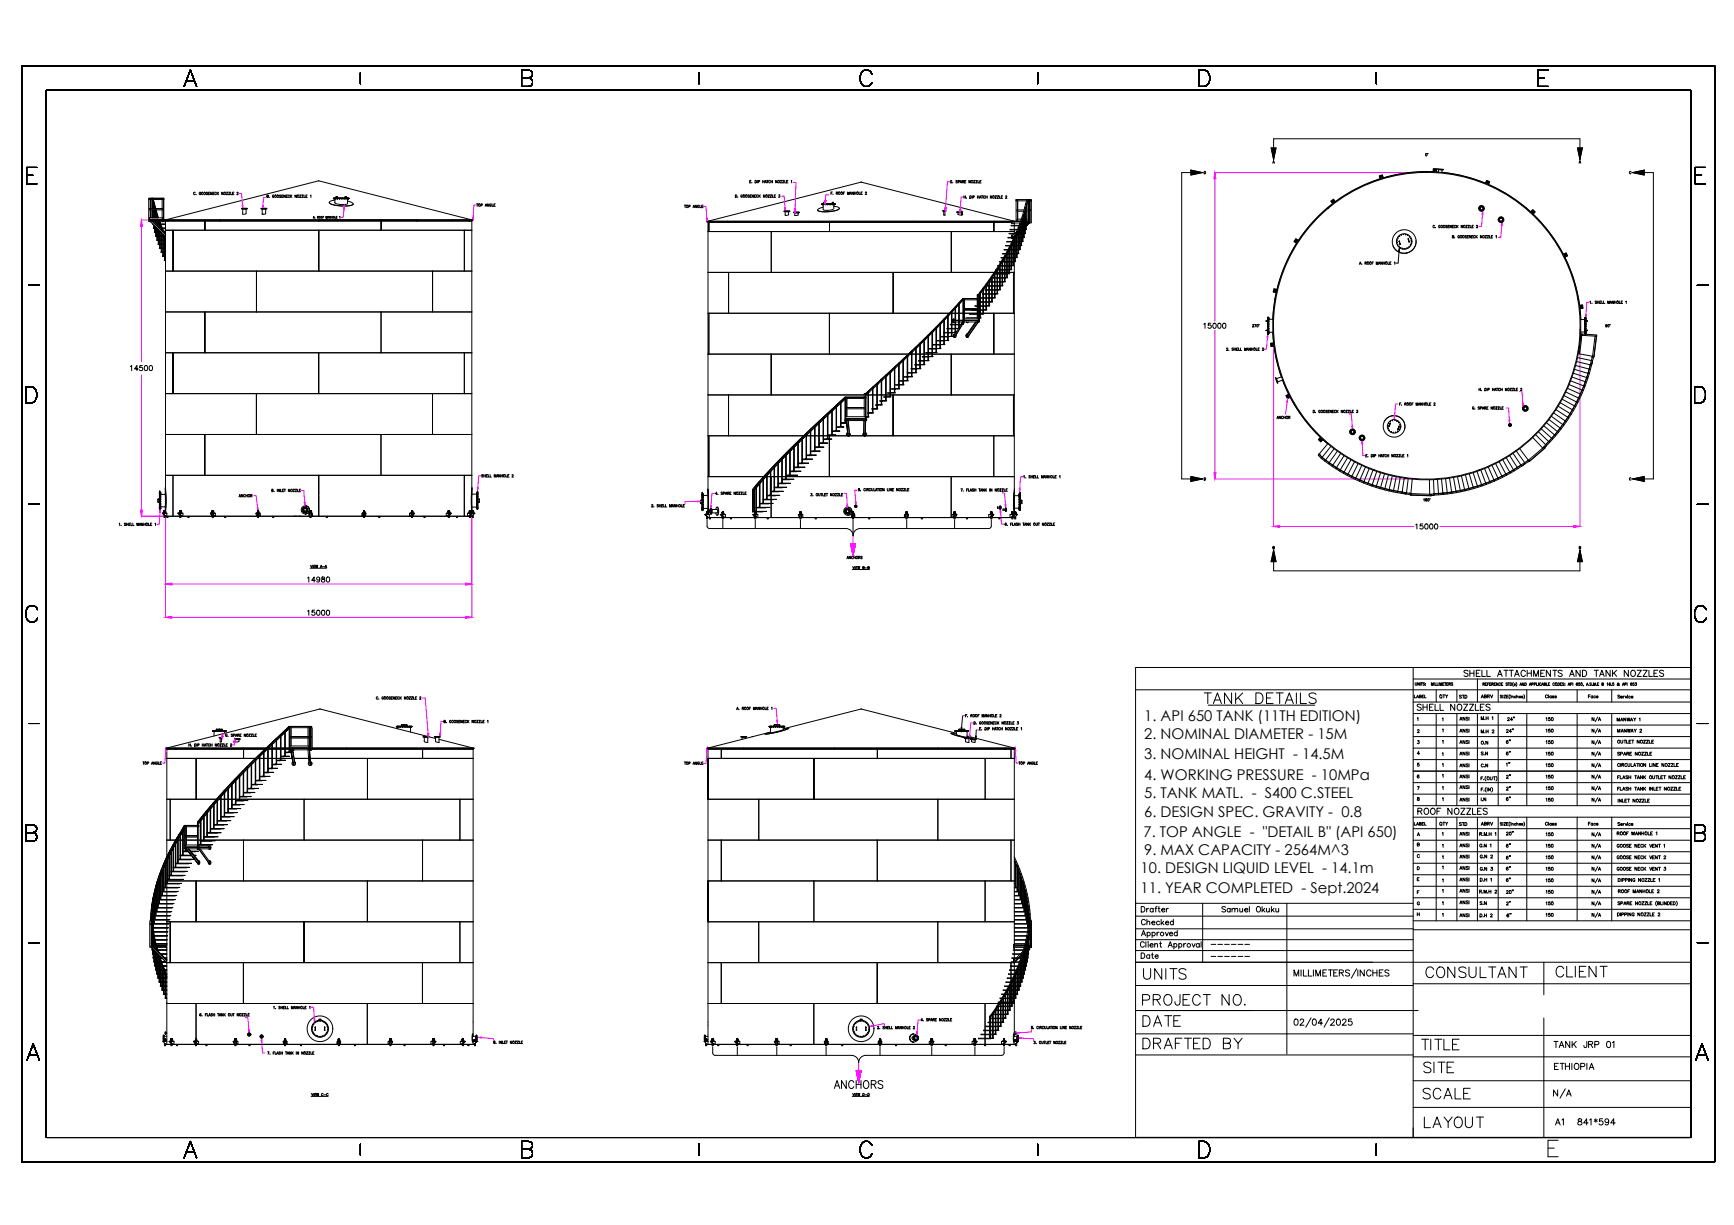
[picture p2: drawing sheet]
<svg xmlns="http://www.w3.org/2000/svg" width="841mm" height="594mm" viewBox="0 0 841 594" stroke-linecap="round" stroke-linejoin="round" font-family="sans-serif">
<defs><g id="words">
<g font-size="9.3">
<text x="583" y="343">TANK DETAILS</text>
<text x="554" y="476">UNITS</text>
<text x="754" y="475">CLIENT</text>
<text x="688" y="510">TITLE</text>
<text x="690" y="548">LAYOUT</text>
</g>
<g font-size="8.8">
<text x="690" y="475">CONSULTANT</text>
<text x="553" y="489">PROJECT NO.</text>
<text x="553" y="499">DATE</text>
<text x="553" y="510">DRAFTED BY</text>
<text x="689" y="521">SITE</text>
<text x="689" y="534">SCALE</text>
</g>
<g font-size="8.4">
<text x="627" y="500">02/04/2025</text>
<text x="752" y="534">N/A</text>
</g>
<text font-size="7.5" x="404" y="529">ANCHORS</text>
<g font-size="7.2">
<text x="555" y="350">1. API 650 TANK (11TH EDITION)</text>
<text x="555" y="358">2. NOMINAL DIAMETER - 15M</text>
<text x="555" y="368">3. NOMINAL HEIGHT - 14.5M</text>
<text x="555" y="378">4. WORKING PRESSURE - 10MPa</text>
<text x="555" y="387">5. TANK MATL. - S400 C.STEEL</text>
<text x="555" y="396">6. DESIGN SPEC. GRAVITY - 0.8</text>
<text x="555" y="406">7. TOP ANGLE - &quot;DETAIL B&quot; (API 650)</text>
<text x="555" y="415">9. MAX CAPACITY - 2564M^3</text>
<text x="553" y="424">10. DESIGN LIQUID LEVEL - 14.1m</text>
<text x="553" y="433">11. YEAR COMPLETED - Sept.2024</text>
</g>
<g font-size="6.6">
<text x="752" y="509">TANK JRP 01</text>
<text x="753" y="520">ETHIOPIA</text>
<text x="753" y="547">A1 841*594</text>
</g>
<g font-size="6.2">
<text x="709" y="329">SHELL ATTACHMENTS AND TANK NOZZLES</text>
<text x="686" y="346">SHELL NOZZLES</text>
<text x="687" y="396">ROOF NOZZLES</text>
<text x="552" y="450">Checked</text>
</g>
<g font-size="5.7">
<text x="771" y="351">N/A</text>
<text x="771" y="379">N/A</text>
<text x="771" y="385">N/A</text>
<text x="771" y="407">N/A</text>
<text x="771" y="413">N/A</text>
<text x="771" y="418">N/A</text>
<text x="552" y="443">Drafter</text>
<text x="591" y="443">Samuel Okuku</text>
<text x="771" y="441">N/A</text>
<text x="771" y="446">N/A</text>
<text x="552" y="466">Date</text>
</g>
<g font-size="5.3">
<text x="771" y="357">N/A</text>
<text x="771" y="362">N/A</text>
<text x="771" y="368">N/A</text>
<text x="771" y="374">N/A</text>
<text x="771" y="390">N/A</text>
<text x="771" y="424">N/A</text>
<text x="771" y="429">N/A</text>
<text x="771" y="435">N/A</text>
</g>
<g font-size="4.9">
<text x="730" y="351">24&quot;</text>
<text x="730" y="356">24&quot;</text>
<text x="717" y="362">O.N</text>
<text x="730" y="362">6&quot;</text>
<text x="730" y="367">6&quot;</text>
<text x="749" y="368">150</text>
<text x="730" y="379">2&quot;</text>
<text x="730" y="385">2&quot;</text>
<text x="730" y="389">6&quot;</text>
<text x="730" y="406">20&quot;</text>
<text x="730" y="412">6&quot;</text>
<text x="730" y="418">6&quot;</text>
<text x="730" y="423">6&quot;</text>
<text x="730" y="429">6&quot;</text>
<text x="730" y="435">20&quot;</text>
<text x="749" y="435">150</text>
<text x="730" y="440">2&quot;</text>
<text x="730" y="446">6&quot;</text>
</g>
<g font-size="4.4">
<text x="697" y="340">QTY</text>
<text x="707" y="340">STD</text>
<text x="717" y="340">ABRV</text>
<text x="769" y="340">Face</text>
<text x="749" y="351">150</text>
<text x="783" y="351">MANWAY 1</text>
<text x="707" y="356">ANSI</text>
<text x="717" y="357">M.H 2</text>
<text x="749" y="356">150</text>
<text x="783" y="356">MANWAY 2</text>
<text x="749" y="362">150</text>
<text x="717" y="367">S.N</text>
<text x="707" y="373">ANSI</text>
<text x="717" y="373">C.N</text>
<text x="733" y="373" transform="rotate(-90 733 373)">1&quot;</text>
<text x="749" y="373">150</text>
<text x="707" y="379">ANSI</text>
<text x="707" y="384">ANSI</text>
<text x="749" y="379">150</text>
<text x="707" y="390">ANSI</text>
<text x="749" y="384">150</text>
<text x="749" y="390">150</text>
<text x="697" y="401">QTY</text>
<text x="707" y="401">STD</text>
<text x="717" y="401">ABRV</text>
<text x="769" y="401">Face</text>
<text x="707" y="406">ANSI</text>
<text x="749" y="406">150</text>
<text x="707" y="412">ANSI</text>
<text x="749" y="412">150</text>
<text x="707" y="417">ANSI</text>
<text x="717" y="417">G.N 2</text>
<text x="749" y="418">150</text>
<text x="707" y="423">ANSI</text>
<text x="717" y="423">G.N 3</text>
<text x="749" y="423">150</text>
<text x="749" y="429">150</text>
<text x="707" y="434">ANSI</text>
<text x="707" y="440">ANSI</text>
<text x="716" y="440">S.N</text>
<text x="749" y="440">150</text>
<text x="707" y="446">ANSI</text>
<text x="716" y="446">D.H 2</text>
<text x="749" y="446">150</text>
</g>
<text font-size="4" x="690" y="77">0°</text>
<g font-size="2.6">
<text x="586" y="459">------</text>
<text x="586" y="465">------</text>
</g>
</g></defs>
<!-- layer: dimensions -->
<g fill="none" stroke="#f0f" stroke-width=".49">
<path d="M589 84h97M589 87v69M69 107h11M69 110v65M618 159v96M766 159v96M589 160v69M69 182v65M589 232h97M69 250h11M80 251v48M80 251v32"/>
<path d="M229 251v48M621 255h65M698 255h65M83 299h143M83 283h143"/>
</g>
<g fill="#f0f" stroke="#f0f" stroke-width=".49">
<path d="M69 107v3h-1z"/>
<path d="M68 247h1v3z"/>
<path d="M226 299h3l-3 1z"/>
<path d="M80 299h3v1z"/>
<path d="M226 283h3l-3 1z"/>
<path d="M80 283h3v1z"/>
<path d="M589 84l1 3h-1z"/>
<path d="M589 229h1l-1 3z"/>
<path d="M763 255h3l-3 1z"/>
<path d="M618 255h3v1z"/>
</g>
<g fill="none" stroke="#000" stroke-width=".49">
<path d="M584 157v2M587 157h-1v1a.9 .9 0 0 1 1 0 .9 .9 0 0 1 0 1 .9 .9 0 0 1-1 0M63 178l1-1v3M67 179h-2l1-2v3M69 177h-1v1a.9 .9 0 0 1 1 0 1 1 0 0 1 0 2 .9 .9 0 0 1-1-1M687 255v-1v3M690 254h-1v1a.9 .9 0 0 1 1 0 .9 .9 0 0 1 0 1 .9 .9 0 0 1-1 0M156 280v1h2a.8 .8 0 0 1-1 1 .8 .8 0 0 1-1-1l1-1zM149 296h1v2M149 280h1v2M153 296h-2v1a1 1 0 0 1 2 0 .9 .9 0 0 1-1 1 .9 .9 0 0 1-1 0M153 281h-2l1-1v2"/>
<path d="M155 281a.8 .8 0 0 1-1 0 .8 .8 0 0 1 0-1 .8 .8 0 0 1 1 0v2h-1"/>
<circle cx="589" cy="158" r="1.1"/>
<circle cx="591" cy="158" r="1.1"/>
<circle cx="594" cy="158" r="1.1"/>
<circle cx="71" cy="178" r="1.1"/>
<circle cx="73" cy="178" r="1.1"/>
<circle cx="692" cy="255" r="1.1"/>
<circle cx="694" cy="255" r="1.1"/>
<circle cx="697" cy="255" r="1.1"/>
<circle cx="154" cy="297" r="1.1"/>
<circle cx="157" cy="297" r="1.1"/>
<circle cx="159" cy="281" r="1.1"/>
<circle cx="159" cy="297" r="1.1"/>
</g>
<!-- layer: objects -->
<g fill="none" stroke="#000" stroke-width=".49">
<path d="M72 96h7zM72 96v1h7M72 97v10h1M73 97v4M73 96h1M74 97v4zM74 97l1 2M74 98h.1M74 97h.1M74 97l1 2-1-2M74 98l1 2M75 99v2"/>
<path d="M75 99h.1M75 98v3M79 97v10M79 96v1zM79 96v11M79 96v1M79 96h.1M155 88l-75 19M155 88h.1M155 88l74 19M162 96h7M162 96h4"/>
<path d="M162 96h.1M162 96v2M162 97l-2 1M163 96h-1M163 96h.1M163 95v1M163 95h.1M163 96h1M163 95l1 1M164 96h.1M165 96h.1M166 96h.1"/>
<path d="M166 96h3M167 96h.1M167 96h1M168 95h.1M167 95v1M168 96h.1M168 95v1M168 96h1M169 96h.1M169 96h-1M169 97l2 2M169 96v3"/>
<path d="M399 99h6M399 99h2M399 99h.1M399 99v3M399 98h1M399 98v1M399 99h1M399 98h.1M400 98l-1 1M400 99h.1M400 98h.1M400 98v1"/>
<path d="M400 99h1M401 99h4M401 99h.1M401 99h1M402 99h-1M402 99h.1M402 99h1M403 99h.1M404 99h.1M404 98v1M404 98h.1M404 99v2"/>
<path d="M404 99h1M405 99h-1M405 99h.1M418 88l-75 19M418 88h.1M418 88l74 19M494 97v5M497 99l1-2h1l-1 2M498 99h-1v2M498 97h-5h5M498 99v9h1M498 97h.1"/>
<path d="M499 97v1zM499 97l-1 2M499 97h1zM499 97h.1M499 98v10zM499 97v5M499 97l1 1zM500 97h.1M500 98v10M646 98v1M646 97l1 1zM646 99l-9 9-7 9"/>
<path d="M647 97l1 1M648 98l-1-1-1 1v1M669 85v2v-2h1l1 1M669 87l-10 4-11 7M670 86h.1M670 85l1 1M692 83v1M692 83a75 75 0 0 0-48 18M692 83a75 75 0 0 1 48 18M692 83l-11 1-10 2M692 83h3M695 82v1v-1h2v1v-1"/>
<path d="M696 82v1zM697 83h1M697 82h3zM698 82h2M698 82h.1M698 82v1M699 82v2l10 1 12 4M700 82h.1M721 89v-2l1 1v1M721 87l-1 2M721 88l1 1zM722 89l10 6 10 8"/>
<path d="M722 88v2M72 101h7zM72 106h7v1h-7zM73 107h.1M73 107h7M73 107h6zM73 102v4M73 107h6M73 107l7 8M74 102v4M74 107h.1M74 107l6 7"/>
<path d="M74 109h.1M75 102v4M75 107h.1M75 109v2M75 109v1M75 100h.1M75 113h3zM75 107l5 6M75 111h1v2M75 110v3M75 100v1M75 101h.1"/>
<path d="M75 110v1M75 112l3 1v2M75 102h.1M75 102l1 1M75 111v2M75 100l1 1M75 115h5zM76 107v1M76 107h.1M76 110v1M76 111v2M76 113v2"/>
<path d="M76 102v4v-3M76 102v2zM76 102h.1M76 103v3M76 102v2M76 115h4M76 111h-2h2M76 104v1M76 104v2M76 107v2h4M76 115v1M76 104h.1"/>
<path d="M76 104l1 2zM76 109h4M76 116h.1M76 105v1M76 107v2M76 104l1 2M77 118h3zM77 107h.1M77 117h3M77 107v2M77 109h.1M77 111v2"/>
<path d="M77 113v2M77 115v1M77 117v1M77 108h.1M77 118h.1M77 117v2h3M77 109v1M77 112v1M77 119v1M77 108l1 1M78 107v1M78 112v1"/>
<path d="M78 113v2M78 115v1M78 117v1M78 110v-1v1M78 109v1M78 119v1M78 108l-1-1 1 1M78 108v1M78 110v1M78 119v2h2M78 110l2 1M78 111h2"/>
<path d="M78 110h.1M78 110l1 1M78 111h.1M78 111h1M79 111v1M79 114v1M79 115v1M79 117v1M79 119v1M79 101v1h-7v-1M79 107h1zM80 114h.1"/>
<path d="M80 107h1M80 115v1M80 117v1M80 119v1M80 107h.1M80 113h.1M80 115h.1M80 107h149M80 116h-4l4 1M80 107v133M81 107h26M81 107h.1"/>
<path d="M99 112v-5v5M99 112h-19h145M99 112h86M107 107h48M107 107h.1M117 101h3zM117 101h3M117 101h.1M118 101v3h1v-3M118 101h1M120 101h.1M127 101h2z"/>
<path d="M127 101h2M127 101h.1M127 104h.1M127 101v3M129 101v3h-2M129 101h.1M155 107h48zM155 107h47M155 107h.1M185 112v-5v5M185 112h44h-4M202 107h.1"/>
<path d="M202 107h26M203 107h25M203 107h.1M203 107h26M225 112v19M228 107h.1M228 107h1M229 107h.1M229 107v130M343 107h10M343 107h.1M343 107h149"/>
<path d="M343 108h10M343 108h59M343 107v130M343 108h.1M344 112v-4v4M344 112h-1h31M344 112h58M353 107h.1M353 107h39M353 108h.1M353 108h39M353 107v1"/>
<path d="M374 112h118h-10M374 112v20M380 102l3 1zM381 102h2M381 102h.1M381 103v1h1v-1M383 103h-2M383 102h.1M385 103h3zM385 103h2M385 103h.1M385 103h2v1h-2z"/>
<path d="M392 107h.1M392 107h51M392 108h51M392 107v1M392 108h.1M402 112h80M402 108h80M402 108v4M443 107h39M443 108h39M443 107v1M443 108h.1"/>
<path d="M443 107h.1M457 102h2zM458 102v2v-2M464 103h3zM464 103h3M464 103h.1M465 103h1M465 103v1h1v-1M467 103h.1M482 107h.1M482 107h9M482 108h9"/>
<path d="M482 108h.1M482 112v-4v4M482 107h10M490 119h-2h2M490 119v12M490 110h4M490 109h4M491 119h.1M491 107v1M491 115v1M491 108h.1M491 107v1h4"/>
<path d="M491 117h-3h3M491 118l1-2-3 4M491 114v1M491 119v12M491 118v11M491 119h1M491 117h1M492 117h.1M492 107h3M492 115h.1M492 115h-3h3M492 108v1"/>
<path d="M492 116l1-2-3 4M492 113l-1 2M492 110v1M492 111v2M492 116v1M492 117v2M492 119v2M492 107h.1M492 114l1-2h1l-1 2M492 116v11M492 114v1M492 114l-1 1"/>
<path d="M492 119h1M492 117h1M493 113h-4h4M493 114h-1l-1 2M493 115h-1v12M493 114v1M493 114v11M493 112l-1 1M493 113v12M493 119h1M493 117h1M493 115h1"/>
<path d="M493 113h1M493 111h-3h3M494 107v-10h-1v10M494 102v4M494 112v-2l-1 4M494 110l1-1-2 3M494 113h-1M494 114h-1M494 112v11M494 119h1M494 117h1M494 115h1"/>
<path d="M494 113h1M495 111h-1v12M495 112h-1M495 113h-1M495 111h-1h1M495 110v11M495 119h1zM495 119h.1M495 117h.1M495 115h.1M495 113h.1M495 111h.1"/>
<path d="M495 109h.1M495 111v1M495 107h-13M495 107h-3M495 109l1-2-2 4M495 107l1-2v2M495 112v1M495 110v1M495 108v11M495 119v-11v11M495 106h-2v1h2M495 108h1"/>
<path d="M495 110h.1M495 117h1M495 115h1M495 113h1M495 111h1M495 109h1M496 117h.1M496 107h.1M496 107h-1v2M496 107l1-4-1 2v10M496 106v11M496 110l-1 1"/>
<path d="M496 112h-1M496 107h2M496 106h2M496 115h.1M496 113h1M496 111h1M496 110h2M496 115h1h-1M496 110h.1M496 109h1M497 115h-1M497 104v11"/>
<path d="M497 110h.1M497 102h-4h4M497 108v1h1M497 109h.1M497 113h.1M497 110v1M497 103l1-2-2 4M497 102v11M497 111h1h-1M497 111h.1M497 102h1M497 101v10"/>
<path d="M498 111h-1M498 101v-2l-2 4M498 101v10M498 107h.1M498 100v11M498 109v1M498 108h.1M498 107v2M498 107v2zM498 109l1-1-1 2v-1M498 107v1h1M498 107v1h-2"/>
<path d="M498 102h-1v11v-10M498 108v1zM499 106v1M499 102h1zM499 107h.1M499 107v1h1M499 102v4M499 107v1M499 102h.1M628 117h1zM628 116l2 1M629 118l-6 10-4 12"/>
<path d="M630 117l-2-1v1l1 1-1-1M644 101h.1M644 101a75 75 0 0 0-26 44M678 118h.1M678 116h.1M678 119h.1M678 115h.1M679 117h.1M679 115h.1M679 117v1M679 114v1M679 114h.1"/>
<path d="M679 118h.1M679 120h.1M680 114h.1M681 114h.1M682 114h.1M683 114h.1M683 116v1M683 116h.1M683 120h.1M683 117h.1M683 117h1M684 115h.1"/>
<path d="M684 117h-1M684 119h.1M684 116h.1M684 118h.1M684 117h.1M687 116a6 6 0 0 0-7-5 6 6 0 0 0-5 7 6 6 0 0 0 7 5M687 117a6 6 0 0 1-5 6l2-1a6 6 0 0 0 3-5zM740 101h.1M740 101a75 75 0 0 1 26 44M742 103l1-1 2 1-1 1M743 103h1zM743 102l-1 1"/>
<path d="M744 104l7 8 7 11M745 103l-1 1M77 120h3zM78 120h.1M78 122h2zM78 121v1M78 122h1M79 122l1 1M79 121v1M79 123v1M79 124h.1M80 126h.1"/>
<path d="M80 124v1M80 121v1M80 123v1M80 125v1M80 124h-1h1M84 131v-19v19M84 131h-4h149h-74M84 131h71M155 131v-19v19M353 132h-10h139h-21M353 132h21M353 132v20"/>
<path d="M374 132h87M461 132v-20v20M477 140l-1 2M478 139l-1 1M478 138l2-2-1 2M478 138v12M479 138h.1M479 138l-1 12v-11M479 138l-2 2zM479 138l-2 2M480 137l-1 1M480 139h-1h1"/>
<path d="M480 136l2-2-2 2M480 136v12M480 139h1M480 136h.1M480 136v12v-11M480 136l-1 2M481 135l-1 1M481 137h-1h1M481 134l2-2-3 4M481 139h1M481 137h1M481 135h1"/>
<path d="M481 134h.1M481 134l1-1v11M481 134v12M482 133h.1M482 135h-1v11v-11M482 132l2-2-1 2M482 133v11M483 132v12M483 139h1M483 137h1M483 135h1M483 133h1"/>
<path d="M483 132h.1M483 132l1 1M483 132l-1 2M483 132h1M483 131h.1M484 131h.1M484 131l-1 1M484 131v11v-11M484 131v11M484 139h1M484 137h1M484 135h1"/>
<path d="M484 133h1M484 131h1M484 132h1M484 130h.1M484 130v1M484 130l-1 2M484 129h.1M485 129h.1M485 129l-1 1M485 129v11M485 139h.1M485 137h1"/>
<path d="M485 135h1M485 133h1M485 131h1M485 129h1M485 132h1M485 139h2h-2M485 128h.1M485 128v12M485 128l-1 2zM485 128l-1 2M486 127h-1M486 139h.1"/>
<path d="M486 127h.1M486 129h-1v11M486 126l1-2h1l-3 4M486 127v12M486 137h.1M486 135h1M486 133h1M486 131h1M486 129h1M486 127h1M486 132h1M486 137h2z"/>
<path d="M487 126l-2 2zM487 125h-1h1M487 136h.1M487 125h.1M487 127h-1v11v-11M487 125v11M487 125v12M487 132h1M487 135h.1M487 133h1M487 131h1M487 129h1"/>
<path d="M487 127h1M487 125h1M487 135h2zM488 124l1-2-2 4M488 123h-2h2M488 134v1M488 123v11M489 123v12M489 132h.1M489 133h.1M489 131h.1M489 129h.1"/>
<path d="M489 127h.1M489 125h.1M489 123h.1M489 133h1zM489 122l1-2-3 4M489 121h-2h2M489 121v12M490 132h2zM490 131h.1M490 129h.1M490 127h.1M490 125h.1"/>
<path d="M490 123h.1M490 121h.1M490 131h1zM490 120l1-2-3 4M490 121v12M491 129h.1M491 127h.1M491 125h.1M491 123h.1M491 121h.1M491 129h1h-1M491 127h1"/>
<path d="M491 125h1M491 123h1M491 121h1M492 127h1zM492 121v2M492 123v2M492 125v115M492 127h.1M492 125h.1M492 123h1M492 121h1M492 125h1z"/>
<path d="M493 125h.1M493 123h.1M493 121h1M493 123h1zM494 123h.1M494 121h.1M494 121h1zM495 121h-1M495 121h.1M679 122l-1 6M680 120v1M680 120h.1"/>
<path d="M680 121h.1M681 120h.1M682 123h.1M682 120h.1M758 123h2v1l-1 1M759 123l1 1zM759 125l5 12 2 11M760 123h-2M760 124l-1 1M124 151v-20v20M124 151h-44h105M124 151h105h-44"/>
<path d="M185 151v20M210 151v-20v20M344 152h-1h10M344 152h58M344 152v20M353 152h80M402 152h58h-27M402 152v20M433 152v-20v20M454 159l-1 2M454 159h.1M454 159v12"/>
<path d="M454 159l2-2-4 3M456 157l-2 2M456 157h.1M456 157l2-2-4 3M456 157v12M458 156l-2 1M458 155h.1M458 155v12M458 155l-2 2M460 154l-2 1M460 159v1M460 153v12"/>
<path d="M460 153l-1 12M460 153h.1M460 160h1M460 159h1M460 153l-2 2zM460 153l-2 2M461 158h.1M461 157h.1M461 152h.1M461 152l-1 1M461 151h1M462 151l2-2-4 4"/>
<path d="M462 151l-1 12M462 151v12M462 160h1M462 159h1M462 158h1M462 157h1M462 152h1M462 151h.1M462 151l-2 2zM462 155v1h1a.8 .8 0 0 1-1 0 .8 .8 0 0 1 1-1l-1 1h1M462 155h1zM463 155h.1"/>
<path d="M463 150l-1 1M463 149l2-2-3 4M463 149v12M463 149h.1M463 159l1 1M463 156h2M463 155h2M463 160h1M463 158h2M463 157h2M463 152h2M464 159h2l-2 1"/>
<path d="M464 149h.1M464 149l1-1v11M464 149h-1M465 159h.1M465 159l-1 2M465 147h.1M465 147l2-2-2 2M465 155h2zM465 147v12M465 156h2M465 157h.1M465 152h2"/>
<path d="M465 157h2zM465 147l-1 2M465 147v1M466 159l-3 5M466 156l1 1M466 157l-1 2M467 157v-2v2M467 157l-1 2M467 157l-4 7M467 155v2M467 157h.1M467 145h.1"/>
<path d="M467 145v11h1v-1M467 145l-2 2M467 155h.1M467 156v1zM467 145h8zM467 156h.1M468 146v10zM468 146l-1-1h1v5M468 150h.1M468 150h7zM468 152h6M468 145h6"/>
<path d="M468 155h6M469 155h.1M469 154h5M470 156h-1M470 155h.1M472 150h2v4M472 150h.1M473 156l-4 7zM474 156l-5 7M474 154h.1M474 155v1M474 152h-4h4"/>
<path d="M474 148h-1l1 1M474 156h1M474 145v5zM474 143v2M475 143h.1M475 150h-7v4h7v1h-7M475 143h-1v2M475 150h.1M475 143v13h-8v-1M475 143v13M475 154h.1M475 154h1"/>
<path d="M475 152h.1M475 149h.1M475 148h.1M475 146h.1M475 147h.1M475 142l2-2-2 3M475 142v12M475 152h1M475 150h2M475 149h2M475 148h2M475 146h2"/>
<path d="M475 147h2M475 145h2M475 144h2M476 152h1h-1M476 152h.1M476 142h.1M476 142l-1 12v-11M476 142l-1 1zM476 154h.1M476 152h1M477 141l-1 1M477 140v12h-2"/>
<path d="M477 142v1M477 140v12M477 152h15zM477 150h.1M477 149h1M477 148h1M477 146h1M477 147h1M477 145h1M477 144h1M477 142h1M477 143h1"/>
<path d="M477 150h2zM477 140h.1M478 150h.1M478 140v1M478 149h.1M478 148h.1M478 146h2M478 147h2M478 145h2M478 144h2M478 142h2M478 143h2"/>
<path d="M478 140h2M478 141h2M478 148h2l-2 1M478 148v1M479 148h.1M480 146h.1M480 147h.1M480 145h1M480 144h1M480 142h1M480 143h1M480 140h1"/>
<path d="M480 141h1M480 146h1zM481 146h.1M481 144h.1M481 142h1M481 143h1M481 140h1M481 141h1M481 144h2zM482 144h.1M483 142h.1M483 143h.1"/>
<path d="M483 140h1M483 141h1M483 142h1zM484 140h.1M484 141h.1M484 140l1 1zM485 140h.1M492 152v-20v20M614 156h.1M614 156h1M615 154v1M615 155h.1"/>
<path d="M615 156h.1M615 158h.1M615 158v1M615 159h.1M615 160h-1M615 154h.1M615 157h.1M615 157v1M615 160h.1M615 157v-3v8v-4M617 155h-2M618 142h1"/>
<path d="M618 140h1M618 141h1zM618 145h1M618 145a75 75 0 0 0 48 83M619 142l-2 13M619 140h-1v2h1M766 145h-1M766 145a75 75 0 0 1-9 50M766 148h2v1l-2 1 2-1M766 150l1 5M767 148v1zM768 148h-2"/>
<path d="M769 154v1M769 160h.1M769 159h.1M769 158h.1M769 157h.1M769 156h.1M769 155h.1M769 154h.1M769 158v1M769 157v1M769 155h-2M769 154v8v-4"/>
<path d="M769 154v8M769 154v4M769 154v3M769 158v4M769 156h1M770 156h.1M770 156h-1M99 171v-20v20M99 171h-19h145M99 171h86M185 171h44h-4M225 171v20"/>
<path d="M344 172h58M344 172h-1h98h-39M432 180l-2 2M432 180l2-2zM434 179l-2 1M434 178l2-2zM434 178v12M434 178h.1M434 178l-2 2M434 178v1M436 177l-2 1M436 176v12"/>
<path d="M436 176v13M436 176v1M436 176l-2 2M436 176l2-2zM436 177h.1M438 175l-2 2M438 174l2-2-4 4M438 174v12M438 174v13M439 175h-1M440 173l-1 2M440 173v11"/>
<path d="M440 173v12M440 173h.1M440 172l-2 2 1 1M440 172l2-2-2 2 1 1M441 173h-1M441 172h1M442 171l-1 2M442 179h.1M442 170l2-2-2 2M442 171v12M442 179h2M442 172h2"/>
<path d="M442 170l1 1M442 170l-2 2M443 171h-1M444 169l-1 2M444 177h.1M444 169h.1M444 168l2-2-2 2M444 169v12M444 179h.1M444 177h2M444 172h2M444 179h3z"/>
<path d="M444 168l1 1M444 168l-2 2M445 169h-1M446 179h.1M446 167l-1 2M446 167h.1M446 175h.1M446 167v12M446 177h3zM446 177h.1M446 175h2M446 172h2"/>
<path d="M446 166l1 1M447 166l1-2-4 4M447 167h-1M448 177h.1M448 165l-1 2M448 165h.1M448 173h-1h1M448 164l2-2-4 4M448 165v12M448 175h.1M448 173h2M448 172h2"/>
<path d="M448 175h3h-3M448 165h1M449 165h-1M450 175h.1M450 163l-1 2M450 163h.1M450 171h-1h1M450 162l2-2-3 4M450 163v12M450 173h.1M450 171h2M450 172h2"/>
<path d="M450 173h3zM450 163h1M451 163h-1M452 173h.1M452 161l-1 2M452 169h-1h1M452 161v12M452 161h.1M452 172h40zM452 171h.1M452 169h2M452 171h3h-3"/>
<path d="M452 161h1M452 160l-1 2M452 160l2-2zM453 161h-1M454 171h.1M454 167h-1h1M454 169h.1M454 167h2M454 169h2zM456 169h.1M456 165h-2h2M456 167h.1"/>
<path d="M456 165h2M456 163h2M456 167h2zM458 167h.1M458 161h.1M458 165h.1M458 163h2M458 161h2M458 165h2zM459 165h.1M460 163h.1M460 161h1"/>
<path d="M460 163h2zM461 163h.1M462 161h.1M462 161h2zM463 161h.1M463 162a.9 .9 0 0 0-1 1 .9 .9 0 0 0 1 1M463 162a.8 .8 0 0 0-1 1 .8 .8 0 0 0 1 1 1.1 1.1 0 0 0 1-2M464 161l-1 3M469 163v1l5-8-5 8v-1v-1a.8 .8 0 0 0-1 1 .8 .8 0 0 0 1 1 .8 .8 0 0 0 1-1M482 172v-20v20M614 160h.1M614 160h1"/>
<path d="M615 161h.1M615 162h.1M615 161v1M616 167l2-1-2 1v1h2h-2M617 167v1zM617 161l1 5M617 161h-2M618 168l3 15M764 179l6 2M764 177l7 2M765 175l6 2M765 173l7 2-1 2"/>
<path d="M765 172h1M766 171h.1M766 172l6 1M767 161h2M767 161v2M767 163l-1 7M767 163l-1 9M767 162h7v1h-7zM767 162h.1M769 161v1M769 161h.1M769 162h.1"/>
<path d="M769 160h1M770 160h.1M771 179l-1 2M771 179h.1M771 177h1l-1 2zM771 177v2M771 179v2h-1M772 173h.1M772 175v2zM772 173v2l1-2M773 173h.1M774 163l-1 10"/>
<path d="M84 191v-20v20M84 191h-4h130M84 191h71M155 191v-20v20M155 191h70M210 191h19h-4M210 191v20M343 192h76zM374 192v-20v20M403 198l-2 2M404 199l-1 12h-1v2M404 199v10"/>
<path d="M404 199h.1M404 199l2-1-2 1M406 197l-2 2M406 197l-2 2 2-2M406 197v12h-2M406 197v12M406 197v10M406 197h.1M406 197l2-1zM408 195l-2 2 2-2M408 195v12h-1M408 195v10"/>
<path d="M408 195h.1M408 195l-2 2M408 195l2-2zM410 193h.1M410 193v11M410 193h10zM410 193l-2 2M410 193v11v-11M410 193h1M410 198h10zM411 198v4M411 193v5z"/>
<path d="M411 193h8M419 198v4M420 198h.1M420 198h-10M420 191v13h-1v-1M420 191h.1M420 191h-1v7M420 191v13v-2M420 191l1-1zM420 193h.1M420 191v1M420 191v11"/>
<path d="M420 192l1-1v11M420 192h72M421 190h.1M421 190l-1 1M421 190l2-2-2 2h1M421 190v12M422 190h-1M423 189l-1 1M423 188l3-2zM423 188l-2 2M423 188v12M423 199h.1"/>
<path d="M423 198h3zM423 198v1M423 188h1M424 188l-1 1M425 198h.1M425 187l-1 1M425 186l3-2-2 2M426 186l-1 12M426 186v12M426 186l-3 2M426 196h2zM426 186h.1"/>
<path d="M426 196h-1v1M426 186v1M427 196h.1M427 185l-1 1M428 184l2-2zM428 184l-1 12M428 184v12M428 195h.1M428 184l-2 2M428 194h-1v1M428 194h2zM428 184h.1"/>
<path d="M428 184v1M429 194h.1M430 183l-2 1M430 192h-1l1 1M430 182l-1 12M430 182v12M430 192h2zM430 193h.1M430 182l-2 2M430 182l2-2-2 2M430 182v1M431 190l1 1z"/>
<path d="M431 192h.1M432 180v12M432 180l-1 12M432 180h.1M432 192h29M432 190h2l-2 1M434 190h.1M434 189h2zM434 189h-1h1M436 188h.1M436 187h-2h2M436 187h2h-2"/>
<path d="M436 187h.1M438 187h.1M438 185h.1M438 185h3zM438 185h-2h2M440 185h.1M440 183h-2h2M440 181h.1M440 183h.1M440 181h2M440 183h3h-3M442 183h.1"/>
<path d="M442 181h.1M442 181h3h-3M444 181h.1M461 192v-20v20M461 192h31M492 192v19M619 183l1 3zM619 184l1 1M619 184h.1M620 185l2-1 3 7M622 183l-3 1M624 192l1 1z"/>
<path d="M625 191l-1 1M625 191l-1 1v1h2M626 193l7 11 7 8-1 1 2 1 1-1M626 193h-2M628 195h-1M755 199l5 3M756 197l6 4M756 195h1M757 195a75 75 0 0 1-39 33M757 195l6 4M758 194l6 3M759 192l6 3"/>
<path d="M759 190l7 3M760 188l7 3M761 187l6 2M762 185l6 2M762 183l7 2M763 199l-1 2M763 198l-1 3M763 181l7 2M764 197l-1 2M765 195l-1 2M766 193l-1 2 1-2M766 193h.1"/>
<path d="M766 193l-1 2M767 191l-1 2 1-2M767 191l-1 2M767 189v2l1-2M767 189v2M768 187l-1 2h1M768 187l-1 2M769 187l-1 2M769 185l-1 2h1v-2M769 185l-1 2M770 183l-1 2M770 181v2"/>
<path d="M770 181h.1M771 181l-1 2M124 211v-20v20M124 211h-44h105M124 211h86M185 211h44h-19M185 211v20M343 211h47zM353 211v-19v19M381 220l2-2zM381 220l-4 4 2-2M381 220l-2 2 2-2h1"/>
<path d="M383 218v11h2h-2h3M383 218v12M383 219l1-1zM384 218h-1l-2 2M385 216l-2 2M385 217l-1 1zM385 216v12v1M385 216v11M385 216v13M386 216l-1 1zM387 214l-2 2M387 215l-4 3 2-2"/>
<path d="M387 215l-1 1M387 214v12v1M387 214v11zM388 215l1-2zM388 215h-1M389 212l-4 4 2-2 1 1M389 212l-2 2 2-2 1 1M389 213v10zM389 213v11v1M389 213h1zM390 213l1-2zM391 211h.1"/>
<path d="M391 210l-2 2M391 210l-2 2 2-2 1 1M391 211v11v1M391 211v10zM391 211h1zM391 211h11M392 211l1-2zM393 208l-2 2M393 208l-2 2 2-2 1 1M393 209v12M393 209h1zM393 209v10h2"/>
<path d="M393 219h2zM394 209l1-2zM395 206l2-2zM395 206l-2 2 2-2M395 217h3zM395 207v12M395 207v10zM395 217v2M395 206l-2 2M395 206l1 1M395 219h3zM396 207l1-2z"/>
<path d="M396 207h-1M397 204l2-2zM397 215h3zM397 205v12M397 205v10M397 215v2M397 215v2h-2M398 217h2zM398 205h-1l2-2-4 3M399 215h-2M399 203v10h3M399 203v12"/>
<path d="M399 203h1zM400 215h2h-2M400 203l1-2-4 3M401 213h-2h3M401 200l-2 2M401 200l3-1zM401 200l-2 2 3-2v1M401 211h3zM401 201l1 10M401 201v12M401 201v10M401 211v2"/>
<path d="M402 201h.1M402 211h9h-9M402 213h1zM402 213h.1M402 201l1-2zM402 211v20M404 209h2zM404 209v2M404 211h1zM406 207h2M406 209h1zM407 207h-1v2"/>
<path d="M407 209h.1M408 205h2zM408 205v2M408 207h1zM408 207h-2M409 205h-1M410 203l-1 2M410 204h10M410 204v1M410 204h1M410 202h10v1h-10zM410 204h.1"/>
<path d="M410 205h1M410 204l1 1v-1M411 204v7zM411 204v7M411 203v1zM411 203h8M411 210a.9 .9 0 0 0 0 1 .9 .9 0 0 0 1 0 .9 .9 0 0 0 0-1v1h-1M411 210h1l-1-6 1 6M412 204h-1M412 203h.1M412 211h7M419 203h.1"/>
<path d="M419 204h.1M419 210h1M419 204v6zM420 210a.9 .9 0 0 1 0 1 .9 .9 0 0 1-1 0 .9 .9 0 0 1 0-1v1M420 202h.1M420 202v1M420 204v6M420 204v7v-1M420 204v7M420 202h2zM420 203v1M420 203v1z"/>
<path d="M421 200h.1M421 200h3zM423 200h.1M433 211v-19v19M433 211h-13h62M433 211h59M482 211h10M482 211v20M640 213h1zM640 212l-1 1M642 213l2 2-4 5M642 213l-1 1"/>
<path d="M645 216l-4 6M647 218l-4 5M649 219l-4 5M650 220l-4 6M672 203l3-1h3h-3a5 5 0 0 0-4 2zM673 206h.1M673 208h.1M674 205h.1M674 209h.1M674 207h.1M674 205v1M674 205v2"/>
<path d="M674 204h.1M674 206v1M675 209h.1M675 204h.1M676 210h.1M677 204h.1M677 210h.1M678 204h.1M678 209h.1M678 208h.1M678 202a5 5 0 0 1 3 7 5 5 0 0 1-7 3 5 5 0 0 1-3-7M678 202a5 5 0 0 1 3 6"/>
<path d="M678 202h.1M679 205h.1M678 207h1M678 207v1M678 207h.1M679 207l-1 1M679 208h.1M679 206h.1M679 207h.1M732 206h.1M732 207h.1M732 205v1"/>
<path d="M732 205h.1M733 206h.1M734 220l4 6-2 1M735 219l4 5-1 2-2 1M737 218l4 5M743 212l5 5M745 211l5 5M746 209l5 5M748 208l5 5M748 217h1zM749 207l5 4M749 217l-8 6 1 1"/>
<path d="M749 217h.1M749 217l-7 7M750 216l-1 1 1-1M750 205l5 4M750 216l-8 8M751 214l-1 2 2-1M751 203l6 5M751 214l-1 2M752 202l6 4M753 213l-2 1 1 1 1-2M753 212l-2 2M754 200l5 4"/>
<path d="M754 211l-1 2 1-2M754 211l-1 2M755 209l-1 2 2-1M756 209l-2 2M757 208l-2 1 1 1 1-2M757 207l-2 2M758 206l-1 2 1-2M758 206l-1 2M759 204l-1 2 2-1M759 204l-1 2M760 202l-1 2 1 1 1-2M760 202h.1"/>
<path d="M761 202l-2 2M762 201l-2 1M762 201h.1M762 200l-2 2M762 201l-1 2-1-1M77 240h.1M77 239h.1M77 239v1M77 238l1 9zM77 238h.1M77 238h1M78 239v8"/>
<path d="M78 238h.1M78 239v4M78 240h2v2v4h-2M78 239h.1M78 240h.1M78 239v1M99 231v-20v20M99 231h-19h4v19M99 231h86M155 231h-71v19M155 231v9M155 231h70"/>
<path d="M185 231h44h-4M225 231v19M229 237v3M229 240v6M229 240h2M231 240h.1M231 239v1M231 239h.1M232 239v8M232 238h.1M232 240h.1M232 239h.1"/>
<path d="M232 238v1M232 239v1M341 239l-1 1M341 240h-1M341 239v9M341 239h.1M341 239v1M341 240h.1M343 237v3M343 231h27zM344 231v-20v20M365 237v11z"/>
<path d="M365 237h.1M366 238v10M366 238h.1M366 236l-1 1M367 237l-1 1h-1v10M367 237l-1 1M367 236v10h2v-2M367 236l-1 12M367 236v12M367 236l-2 1M367 236h.1M368 234l-1 2z"/>
<path d="M368 235l-1 1zM368 234l1 10M368 234v12M369 234l-4 3M370 232l-2 2M370 232l-2 2 4-3-1 1M370 233l-1 1M370 232v10h2h-2h5M370 232v12M371 232h-1zM371 231h1M372 230v10z"/>
<path d="M372 230l-1 12M372 231h2M372 230l-2 2M372 230h.1M372 230v1M374 228l-4 4 2-2M374 228l-2 2 2-2M374 229l-2 1zM374 228v10zM374 228l-1 12M374 239v1M374 229v-1z"/>
<path d="M374 231h1zM374 231v7M375 226l-1 2M375 226l-1 2 2-2M375 227l-1 1zM376 226l-1 12M376 236h3M376 227v-1zM376 226v10M376 226v12M376 231h1M376 238h4z"/>
<path d="M376 238l-2 1M377 224l-2 2M377 224l-2 2 4-3-1 1M377 225l-1 1M377 234h4M377 224v12M377 224l1 10M378 235v1h-2M378 231h1M378 236h4zM378 238l-4 1M378 224v1z"/>
<path d="M379 222v12M379 222v10M379 231h2M380 234h3zM380 222h-1l-2 2M380 222l-1 1M380 222l1-1-2 2M381 220v12M381 220v10M381 231v1M381 231v1h-2M381 232h4z"/>
<path d="M382 220l1-1zM382 220l-1 1zM383 232l-4 1v1M383 234h.1M383 230l4 1zM383 230l-2 1M383 231h-2M385 231h-4M385 232h.1M385 227h2M385 227h3M385 229h4z"/>
<path d="M387 225h2zM387 227h3zM389 225h3zM390 225h-3v2M390 227h.1M391 221h2zM391 221v2M391 223h3zM391 223h-2h2M392 223h-3v2M392 225h.1M393 221h3z"/>
<path d="M394 221h-3M402 231h-21h80M402 231h80M461 231v20M461 231h31h-10M492 237v12zM494 240h.1M495 240h-1M495 239l-1 1M495 239v9M495 239h.1M495 239v1"/>
<path d="M495 240h.1M640 220v1M640 220h.1M640 220l-1 1 2 1M640 220l1 2M640 220l2 2M641 222l2 1M643 224v-1l2 1M643 224l1 1M643 223l2 2M643 223l-2-1 2 2M645 224l2 2"/>
<path d="M646 226l-1-2-1 1 2 1M646 226h.1M646 226l3 1M648 227l-2-1 2 1M648 227h.1M648 227l2 1M650 228l2 1M650 228l2 2M650 228l-2-1 2 1M652 229l2 1M652 221l-4 6M654 222l-4 6"/>
<path d="M654 230l-1 1 2 1M654 230l-2-1v1l1 1M654 230h.1M654 230l2 1M655 223l-3 6M656 231l2 1M657 224l-3 6M657 232l5 2M658 232l2 1M658 232l-2-1-1 1 5 1M659 225l-3 6M659 233l5 1"/>
<path d="M660 233l2 1M660 226l-2 6M661 234l5 1M662 234l2 1M662 227l-2 6M663 235l5 1M664 234l2 1M664 227l-2 7M665 236h2M666 235l2 1M666 228l-2 6M666 228a75 75 0 0 0 52 0"/>
<path d="M667 228h-1M668 236h.1M668 236h2M668 229l-2 6M670 236h-2h-1l2 1M670 236h.1M670 229l-2 7M670 236l2 1M671 230l-1 6M672 237l2 1M672 237l-1 1h3M672 237l-2-1-1 1 2 1"/>
<path d="M672 237h2M673 230l-1 7M674 237h.1M674 237l2 1M675 231l-1 6M676 238h2M676 238v1h2M676 238l-2-1v1l2 1M677 231l-1 7M678 238h.1M678 238l2 1M679 232l-1 6"/>
<path d="M680 239l2 1zM681 232l-1 7-2-1v1h4l1-7M682 239h2v1h-2zM684 239h.1M684 239v1M685 232l-1 7M693 233v7M693 240h1zM694 240v1zM694 240h.1M694 240l-10-1v1h10M695 233l1 6"/>
<path d="M696 239l-2 1M696 239h.1M697 233l1 6M698 239h-2v1h2M698 239h-2M699 232l1 7M700 239h-2v1h2M700 239h-2M701 232l1 7M702 239v1l2-1M702 239h-2v1h2M702 239h.1"/>
<path d="M702 239h-2M703 232l1 7M704 239h-2M705 232l1 6M706 238v1h2M706 238l-2 1h2M706 238h.1M707 238l-3 1M707 231l1 7M709 238h-3M709 231l1 6M710 237l-2 1v1l2-1"/>
<path d="M710 237h.1M711 237l-5 1M711 230l1 7M712 237h-2v1h3M713 230l2 6M713 237h-3M715 229l2 7M715 236l-3 1 1 1 2-1M715 236l-3 1M716 229l3 6M717 236h-3l1 1 2-1M717 236h.1"/>
<path d="M717 236h-2M718 228h.1M718 228l3 6M719 235l-2 1h2M719 235l-2 1M720 227l3 7M721 234l-2 1M721 235l-2 1v-1M722 226l3 7M723 234h-2v1M723 234h.1M723 234l-2 1"/>
<path d="M723 233l-2 1M724 226l3 6M725 233l-2 1 2-1M725 233h.1M725 233l-2 1M725 225l3 6M727 232l-2 1M727 224l3 6M728 231l-3 2M729 232h-2M729 231l-2 1M729 223l3 6"/>
<path d="M730 230l-2 1M730 230h.1M731 222l3 6M731 231l-2 1-1-1M731 230l-3 1M732 229l-2 1 1 1M732 221l4 6M733 229l-2 2M733 229l-3 1M734 228l-2 1h1l1-1M734 228l-2 1M736 227l-2 1"/>
<path d="M738 225l-2 2M738 226l2-1zM739 224l2-1 1 1-2 1zM741 223v1M741 223h.1M741 223l1 1M77 243h.1M77 242h.1M77 243v1M77 242v1M77 244h.1M77 245v1"/>
<path d="M77 246h.1M77 246v1M77 241h.1M77 247h.1M77 245h.1M77 241v1M78 243v4M78 244h.1M78 245h.1M78 246v1M78 241h.1M78 241v1"/>
<path d="M78 242h.1M78 243h.1M78 245v1M78 246h.1M78 247h.1M79 249h2v2v-1M79 249l1 1M79 249l1 1zM79 249h1M79 249h.1M80 248h.1M80 250v1v-1"/>
<path d="M80 249h.1M80 249v-1v1M80 248l-1 1M80 248v1M80 250h.1M80 250h7zM80 249h1M80 246v2M80 248v-11v12M86 249h1zM87 249h2v1M87 249h.1"/>
<path d="M87 249l1 1zM87 250l-1-1 1 1M87 248h.1M87 248h1M87 249v2h1v-1M87 248v1M87 249h1M88 248h.1M88 250h15zM88 248l-1 1M88 249h1M88 249h.1"/>
<path d="M88 250h.1M91 250v1l1-1M102 249h.1M102 249h1zM103 249h1M103 249h.1M103 248v1M103 249l1 1zM103 250l-1-1 1 1M103 248h.1M103 248l1 1M103 250v1v-2h1v1"/>
<path d="M104 250h.1M104 249h.1M104 250h-1h22M104 250h21M109 250v1v-1M124 249l1 1zM125 249h.1M125 250h.1M125 248h.1M125 249v2v-2M125 249v-1v1M125 248v1"/>
<path d="M125 249h1M125 249h-1h1M125 248l1 1M125 249l1 1M126 249h.1M126 250h-1h25M126 250l-1-1h1v1M126 250h24M132 250v1l1-1M143 250h1M145 250h1M147 247h.1"/>
<path d="M147 248h.1M147 247l1 1M147 246h.1M147 248h1M148 248h.1M148 246h.1M148 249h.1M148 246a1.4 1.4 0 0 0-1 1 1.4 1.4 0 0 0 1 2M148 246a1.4 1.4 0 0 1 1 1 1.4 1.4 0 0 1-1 2M148 246l-1 1M148 246a.8 .8 0 0 1 1 1 .8 .8 0 0 1-1 1M148 247a.7 .7 0 0 0-1 0 .7 .7 0 0 0 1 1"/>
<path d="M148 246l1 1M148 247a.7 .7 0 0 1 1 0 .7 .7 0 0 1-1 1M148 247h-1l1 1M148 245a2 2 0 0 1 2 2 2 2 0 0 1-2 2 2 2 0 0 0 2-3 2 2 0 0 0-3 0 2 2 0 0 0 1 3M149 247l-1 1M149 248h.1M149 247h.1M150 249v1M150 249h.1M150 249h1M150 249h1zM150 248h.1"/>
<path d="M150 249v2h1v-2M150 248h1M151 249v-1v1M151 248l-1 1M151 249h.1M151 248h.1M151 248v1M151 249v1zM151 250h25M151 250h.1M151 250h4M151 249v1"/>
<path d="M155 241v9M155 250h21M158 250v1l1-1M176 249h.1M176 249h1M176 249v1M176 248v1M176 248h.1M176 248h1M176 249h1zM177 249v-1v1M177 248l-1 1"/>
<path d="M177 248h.1M177 249v2h-1v-2M177 250h23h-1M177 249h.1M177 250h22M177 249v1zM184 250v1v-1M199 249h1M199 249h.1M200 248h.1M200 248l-1 1M200 249h-1v1"/>
<path d="M200 249l-1 1M200 249h.1M200 249h1zM200 248v1M200 249v2v-1M200 250h17M201 249l-1 1M206 250v1v-1M217 250h-17M217 249h1M217 249h.1M217 250h.1"/>
<path d="M217 248h.1M217 248h1M218 249h.1M218 248l-1 1M218 248v1v-1M218 248v1M218 248h.1M218 250l1-1-1 1M218 249v2h-1v-1M218 249l-1 1M218 249h-2v1M218 249h1z"/>
<path d="M221 250v1l1-1M227 250h-9h10M227 250h1M227 249h1M227 249h.1M228 250h.1M228 249h-1M228 249h.1M228 248v1M228 248h.1M228 249h1M228 250l1-1z"/>
<path d="M228 249v2v-1M228 250h1M229 249l-2 1M229 249h-2v1M229 249h.1M229 249v-12v12M229 248v1M229 246v3M229 249h1M229 248h.1M229 248h1M229 249h1l-1 1v-1"/>
<path d="M229 250h.1M229 248l1 1M230 248h.1M230 250v1h-1v-1M230 249h.1M231 246v1M231 246h.1M231 245v1M231 245h.1M231 244h.1M231 243h.1M231 242h.1"/>
<path d="M231 241v1M231 241h.1M231 247h.1M231 246h-2M232 246v1M232 246h.1M232 245h.1M232 244h.1M232 243h.1M232 241v1M232 241h.1M232 242h.1"/>
<path d="M232 245v1M232 243v1M232 242h1M232 242v1M232 243h1M233 243l-1 1M233 242v1M340 244h.1M340 243v1M340 243h.1M340 244h1M340 243h1"/>
<path d="M340 245h1M340 245l1 1M340 246h.1M340 247h1M341 241h.1M341 242h.1M340 247h.1M341 246h-1M341 247h.1M341 246l-1 1M341 241h-1M341 241v1"/>
<path d="M341 242h-1M341 243h.1M341 245h.1M341 246h.1M341 246v1M341 244h.1M341 245v1M341 247h2M342 250h1v2v-1M342 249v1M342 249h1M342 250l2 1z"/>
<path d="M342 249h2M342 249h.1M343 248h.1M343 249h.1M343 248v1M343 249v-12v12M343 251h.1M343 251h7zM343 249l1 1M343 247v2M343 240v7M343 240h-2"/>
<path d="M344 249h.1M344 251h.1M344 250v2l1-1M344 250h-2h1M344 248l1 1M344 247h.1M344 248h.1M344 247v1M345 248v1M345 247h.1M345 249h.1M345 247l-1 1"/>
<path d="M345 247v2M345 247v1v1M345 247l-1 1 1 1M345 247v1M345 248h.1M345 247h3v1v1h-3M347 247l1-1a2.5 2.5 0 0 1 0 4l-1-1M348 246a2.9 2.9 0 0 1 0 4M349 250h1M349 250l1 1M350 249v1zM350 249h1"/>
<path d="M350 250l1 1zM350 249h.1M350 250h2M350 250v2h1v-2M350 248v1M350 248h.1M350 248h1M351 249h.1M351 248v1M351 248h.1M351 249l1 1M351 251h.1"/>
<path d="M351 251h15M352 250v1M354 251v1l1-1M365 248h2zM365 249l1 1zM366 249h1M366 249h.1M366 250h.1M366 251l-1-1 1 1M366 248h.1M366 248h1M366 250v2h1v-2"/>
<path d="M366 248v1M366 250l1 1M367 249h.1M367 248v1M367 248h.1M367 249v1M367 248h5zM367 251h21M367 251l-1-1h2v1M368 244h5M369 246h4zM369 246h-2h4"/>
<path d="M370 248h-5M370 244h5zM372 240v2M372 251v1l1-1M372 242h5zM374 240h-2M374 240h4zM374 240v2M374 242v9M376 240h-4M387 250l1 1zM387 249l1 1z"/>
<path d="M388 249h1M388 249h.1M388 251h.1M388 250v2h1v-2M388 248h1M388 248v1M388 248h.1M388 250h.1M388 248l1 1M389 249h.1M389 248h.1M389 249h-1"/>
<path d="M389 248l-1 1M389 250v1M389 249v1M389 251v-1v1M389 251h24M395 251v1l1-1M410 247h.1M410 248h.1M410 247v1M410 248l1 1M410 248a.8 .8 0 0 1 1-1 .8 .8 0 0 1 1 1 .8 .8 0 0 1-1 1M411 247h.1"/>
<path d="M411 249h.1M411 247a1.4 1.4 0 0 0-1 1 1.4 1.4 0 0 0 1 1M411 247a1.1 1.1 0 0 0-1 1 1.1 1.1 0 0 0 1 1M411 247l-1 1M411 247a1.1 1.1 0 0 1 1 1 1.1 1.1 0 0 1-1 1M411 247a.8 .8 0 0 1 1 1 .8 .8 0 0 1-1 1M411 247a1.4 1.4 0 0 1 1 1 1.4 1.4 0 0 1-1 1M411 247l-1 1 1 1M411 246a2 2 0 0 1 2 2 2 2 0 0 1-2 2M412 247h.1M412 248h.1M412 247v1"/>
<path d="M413 250v1M413 250h.1M413 249h1M413 249v2h-24M413 249h.1M413 249l1 1zM413 248h1M413 250v2h1v-2M413 248v1M413 248h.1M414 249h.1M414 248v1"/>
<path d="M414 248h.1M414 251h25M414 249v1M414 250l1 1zM414 250l1 1M415 251h24M415 245h.1M415 246h.1M415 245v1M415 245l1 1h-1M421 251v1l1-1M439 249v1"/>
<path d="M439 249h.1M439 249h1M439 250v1M439 248h1M439 248h.1M439 248v1M439 249h1l-1 1M440 249h.1M440 249h-1M440 250v2h-1v-2M440 251h.1M440 248v1"/>
<path d="M440 248h.1M440 251h22M440 250h.1M440 250v1zM447 251v1v-1M462 251h1h-23M462 249h1M462 249h2M462 249v1M462 249h.1M463 249h.1M463 248v1"/>
<path d="M463 248h.1M463 250l-1 1M463 250h-1v1M463 250h.1M463 249l1 1zM463 250v2v-2M463 251h17M464 249h.1M464 250l-1 1M464 250l-1 1h18h-1M469 251v1v-1M480 249h1"/>
<path d="M480 249h.1M480 251h.1M480 249v1M481 248h.1M481 249h.1M481 248v1M481 249h-1M481 250v2v-2M481 250l-1 1M481 250h-1v1M481 250h.1M481 249l1 1z"/>
<path d="M482 250h.1M482 250l-1 1zM484 246h1M484 246h.1M485 251v1v-1M485 246v1M485 246h.1M485 247h.1M485 245v1M485 245v2M487 247h1M487 247h.1"/>
<path d="M488 247v1M488 247h.1M488 248h.1M488 246l-1 1 1 1M488 246v2M490 251h-9h10M490 251h1M490 249h2M490 249h.1M491 249l-1 1M491 249h.1M491 251h.1"/>
<path d="M491 248h.1M491 248v1M491 249l1 1M491 250h1zM491 250v2v-1M491 251h1M492 249h.1M492 250h-2v1M492 250l-2 1M492 249v1M492 249h1M492 246v3"/>
<path d="M492 248v1M492 248h1M492 250h1l-1 1v-1M492 248h.1M492 251h.1M493 249h-1M493 249h.1M493 248v1M493 250v2h-1v-1M493 248h.1M493 249v1M494 247h.1"/>
<path d="M494 247h1M495 246h.1M495 245h.1M494 246h1M494 245h1M494 244h1M495 242h.1M495 241h.1M495 240h-3v3v3l3 1M495 246h-1M495 243h.1M495 243h-1"/>
<path d="M495 242h-1M495 241v1M495 241h-1M495 247h.1M495 246v1M495 244h.1M495 245v1M495 243h1M495 244h1M495 243v1M496 243h.1M496 244h.1"/>
<path d="M496 243v1M496 244h-1M684 240h.1M684 240h10M696 240h-2h2M103 354l7 1zM103 355h1M103 355h.1M103 354h.1M104 354h.1M104 354h-1M104 355h.1"/>
<path d="M104 355v2M104 354v1M105 354h.1M105 354h-1M105 355h.1M105 354h1M106 354h.1M106 355h.1M106 358h2zM107 354h-1M107 354h1M107 354h.1"/>
<path d="M107 355h.1M107 358v2v-2M108 358h-1M108 358h.1M108 354h.1M108 354v1M108 355h.1M109 354h.1M109 355h.1M109 355v1M114 358l2 1zM114 358h2"/>
<path d="M114 359h2v1h-2zM134 359v11v1M134 359v10M134 359h.1M134 359h1zM135 359l1-2-4 3M136 356l-2 2M136 356l-2 2 2-2 1 1M136 357v10h3h-3h2M136 357v12M136 357h1zM137 357l1-2z"/>
<path d="M138 354l-2 2M138 355v12M138 355v10M138 355h.1M139 355l1-2zM140 352l-4 4 2-2 1 1-1 10M140 352l-2 2 2-2M140 353v11M140 352h10zM140 352h.1M140 353v12M140 352v1z"/>
<path d="M140 352v12M140 352h1M140 357h10zM141 357v1h9M141 358v4M141 352v5zM141 353h8M149 358v4M150 357v1M150 353v11M150 352l1 1M150 352v1"/>
<path d="M150 352h-1v5M150 352h1M150 357h1h-1l1 1M151 357v7M151 352v5M151 352v1v11M151 352h.1M151 357h.1M151 353v11M155 344l-74 19h48h-11M155 344h.1M155 344l53 13"/>
<path d="M192 352h8zM192 352h1M192 352l1 1M193 353h.1M193 352h.1M193 352v1M193 353h1M193 352h1M194 353h.1M194 352h.1M195 352h-1M195 352h.1"/>
<path d="M195 351v1M195 352h1M195 351h2M195 353h.1M196 352h.1M196 352h1M196 352v1M196 353h.1M197 352l-1 1M197 352h.1M197 351v1M197 353h1"/>
<path d="M197 353h.1M197 352h1M198 353h.1M198 352h.1M198 352v1M198 352h1M199 352h.1M199 353h.1M199 353v2M199 352h1M199 353h1M200 353h.1"/>
<path d="M200 352h.1M205 357h3zM206 357h2M206 357h.1M206 358v2h1v-2M208 357h.1M208 357l3 1M211 357h2zM211 357h2M211 357h.1M211 357v3h2v-3M211 358h2"/>
<path d="M213 359l17 4M213 357h.1M359 357h3zM360 357h2M360 357h.1M360 358v1M362 358h.1M362 357h.1M365 357h.1M373 352h8M373 352h.1M373 352v1"/>
<path d="M373 353h.1M373 353h1M373 352h1M374 352h.1M374 353h.1M374 352v1M374 355l-31 8M374 353v2M374 352h1M375 352h.1M375 352v1M375 353h.1"/>
<path d="M375 352h1M376 352h.1M376 351l-1 1M376 352h1M376 351h2M376 351v1M376 353h.1M377 352h.1M377 352h1M377 355h-1M377 353h.1M377 352v1"/>
<path d="M378 352h.1M378 351v1M378 352v1M378 353h.1M378 352h1M379 352h.1M379 353h.1M379 352v1M379 352h1M380 352h.1M380 353h.1M380 352v1"/>
<path d="M380 352v2M418 344h.1M418 344l-38 9M418 344l46 12M463 355h7M463 355h1M463 355h.1M463 354h.1M464 355h.1M464 354h-1M464 354h.1M464 355v1"/>
<path d="M465 354h.1M465 355h.1M465 354h3M465 354h1M466 354h.1M466 355h.1M466 354h1M467 354h.1M467 354h-1M467 354h1M467 347l-1 6M467 355h.1"/>
<path d="M468 358h2zM468 354h.1M468 358h2M468 358h.1M468 358v2h2v-2M468 355h.1M469 354h.1M469 355h.1M469 355v3M469 357l23 6M469 354h1M470 355h-1"/>
<path d="M470 355h.1M470 358h.1M471 358l2 1zM471 358h2M471 358h.1M471 359v1h2v-1M473 359h-2M473 358h.1M81 363h48M81 363h.1M81 363h4M81 368h43z"/>
<path d="M81 363v53M85 363h.1M85 363h-4M85 363h33M85 363h-4h37M112 380l-2 2zM114 379l-1 1zM114 378v10zM114 378v12M115 378l1-1-4 3M115 378h-1M115 378l-1 1"/>
<path d="M116 376l-4 4 2-2M116 376l-2 2 2-2h1M116 376v12M116 376v10h2M116 377l1-1zM118 363h.1M118 375l-1 1zM118 363h11M118 374v10zM118 374v12M118 363h10M118 363v5"/>
<path d="M119 374l1-1-4 3M119 374l-1 1zM120 372l-2 2zM120 372v10zM120 372v12h-1M120 372l-4 4 2-2M120 372v1zM122 370l2-2zM122 371l-2 1M122 370v12h-1M122 370v10h2l-2 1 3-1M122 370v12"/>
<path d="M122 370l2-1zM122 370l-2 2M122 370v1M124 368l2-2zM124 368v12h-1M124 368v10l2 1h-2h3M124 368v12M124 369v-1zM124 368l2-1zM124 368l-4 4 2-2M125 368h1M126 366v12h-1"/>
<path d="M126 366v10zM126 377v1M126 367v-1zM126 368h2M126 378h3l-3 1M126 366l2-1-4 3M128 364l-2 2M128 364l-2 2 2-2M128 364v12h-1M128 364v11zM128 375v1M128 365v-1z"/>
<path d="M128 368h2M128 376l3 1zM128 376l-2 1M128 377h-2M128 364l2-1zM129 377h-3M130 363h.1M130 362l-2 2M130 362l2-2zM130 362v11zM130 362v12l-1 1M130 373v2"/>
<path d="M130 363h10v2h-2v2M130 363h10M130 368h6M130 375h-2M130 375h3zM131 375h-3M132 360l2-2zM132 360l-4 4 4-3-2 2M132 361v10zM132 361v11l-1 1M132 371v2M132 361l2-2z"/>
<path d="M132 360v1M132 373h3zM132 373h-2M134 371h-2M134 371h3zM135 373h.1M136 369h-2v2M136 368h6M136 369h2zM136 369h-2h2M138 365v2M139 367h1z"/>
<path d="M140 363h-10M140 364h10M140 364h1M141 365h.1M141 365h-3M141 364h.1M141 364l1 7zM141 363v1M141 363h8M141 364l1 7M142 370a.9 .9 0 0 0 0 1 .9 .9 0 0 0 1 0 .9 .9 0 0 0 0-1v1h-1M142 365h.1"/>
<path d="M142 370h1l-1-6 1 6M143 364h-1M143 368h7M149 364h1M149 363v1M149 364l1 6M150 370a.9 .9 0 0 0 0 1 .9 .9 0 0 0 1 0 1 1 0 0 0 0-2v1l-1 1M150 362h-9v1h9M150 362v1M150 364l1 7zM150 362h1v1h-1zM150 364l1 7"/>
<path d="M150 363v-10h1v11M150 363v1M150 363h1M151 363v1M151 363l-1 1M151 364h-1M151 363h17M151 363h54M168 363h44M168 363h.1M178 368h-28h55M178 368h51h-24"/>
<path d="M178 368v20M205 363v5M212 363h.1M212 363h17h-24M212 363h17M212 363h18M229 363v133M230 363h-1M230 363h-79h17M230 363h.1M343 363h17M343 363h.1"/>
<path d="M343 363h62M343 363h149M343 368v20M343 363h18M343 368h7M343 368h.1M343 368h135M343 363v5M350 368v-5v5M350 368h76M360 363h.1M360 363h45"/>
<path d="M361 363h.1M361 363h-18h147M361 363h44M405 363h50M405 363h.1M405 363h87M422 363h.1M426 368v-5v5M426 368h64M432 363h.1M455 363h.1M455 363h32"/>
<path d="M455 363h33M478 368h14h-2M478 368v20M487 363h.1M487 363h5M487 363h5h-2M488 363h-1M488 363h4M488 363h.1M490 363v5M492 363v96v-1h5M492 363h.1"/>
<path d="M83 388h-2h14M83 388h22h-10M83 388v19M95 388v-20v20M96 398v1M96 398v14zM96 399v-1v12h2M96 399h.1M97 397l-1 1M97 398l-1 1M97 398v12M97 398h.1"/>
<path d="M97 398l2-2-3 2M99 395l-2 2zM99 396l-1 12M99 396v10M99 396l1-2-3 3M100 394v12M100 394v10M100 394l1 10M101 394l1-2-3 3M101 394h.1M102 391l-2 2zM102 392v12"/>
<path d="M102 392v10M102 392h.1M103 392h-1l2-2-5 5 1-2M103 389l-1 2M104 400h6zM104 390l-1 12M104 390v10M104 390h.1M105 387l-2 2M105 387l-2 2 3-2v1M105 388l-3 3 1-2M105 389l-1 1"/>
<path d="M105 398h5M105 388l1 10M105 388v12M106 398v2M106 388h.1M106 388h1M107 385l-2 2M107 387l-1 1zM107 396h2zM107 386v12M107 386v10zM107 388h2"/>
<path d="M107 398h5zM108 386h-1M108 400h-4v2M109 384l-4 3 4-2-1 1M109 384l-2 2 4-3-2 1M109 394v-10v10M109 384l-1 12M109 394v2M109 388h2M109 396h5zM110 382l-1 2M110 382l-1 2 2-2"/>
<path d="M111 392h2zM111 382l-1 12M111 382v10M111 392v2M111 392v2h-2M111 388h1M111 394h4zM111 394h-2M112 396h-5v2M112 381l-1 1zM112 390h3zM112 390v-10l1 10"/>
<path d="M112 380v12M112 390v2M113 390v2h4h-4M113 388h1M113 380l-3 2M113 394h-4M114 388h2zM114 388h2M115 390h3zM115 392h-4M116 388h4zM116 390h-3"/>
<path d="M118 384h2zM118 385v1M118 388h-4v2M118 386h-2h4M118 386h4h-4M118 386h.1M120 382h2zM120 383v1M120 384h4h-4M122 384l-4 1M122 382h3zM123 382l-3 1"/>
<path d="M124 380h3zM147 388h-31h62M147 388h76M147 388v19M178 388h51h-6M223 388v19M343 388h.1M343 388h52M343 388h25M343 388v39M368 388h87M368 388v19"/>
<path d="M395 388v-20v20M395 388h83M455 388h37h-14M455 388v19M79 420l-1 2M79 420l-1 2h1M79 420h.1M80 418l-1 2 1-2v3M80 419v1M80 418v12M80 418v10M81 418l-1 1z"/>
<path d="M81 416l-1 2zM81 416v2M81 407h4zM81 418v10M81 417v1M81 416v12M81 416v10M81 416h.1M81 416v1zM82 414l-1 2zM82 414l-1 2 1-1M82 415l-1 1"/>
<path d="M82 414v12M82 414v11M82 414v1M83 412l-1 2zM83 413l-1 1M83 412v13M83 412v11M83 412l1-2-1 2-1 2M83 412v1M84 410l-1 2M84 410v11M84 410v13"/>
<path d="M84 411h.1M85 408l-1 2zM85 408l-1 3M85 409l-1 2zM85 409v10zM85 409v12M86 406l-1 2zM86 407l-1 2zM86 417h2zM86 407v10M86 407v12M86 417v2"/>
<path d="M86 419h7zM86 417v2h-1h1M86 407h1M87 407h-1M87 407l-1-1-1 3h1M87 405v2M87 406v1M87 415h6h-4M87 405l1 10M87 405v12M88 417h6zM88 415v2"/>
<path d="M88 407h1M88 405h.1M88 402l-2 4 1-2M89 403l-1 2v-1l1-2v1v10M89 404l-1 1M89 413h2M89 403l-1 12M89 413v2M89 415h-2h6M89 403v10M89 407h.1M89 401l-3 5"/>
<path d="M89 412v-11v11h1M89 400l-1 2zM89 400h1M89 405h7zM90 400l-1 1zM90 400h.1M90 412v1M90 400v5v-5M90 412h.1M90 400v12M90 405v1h6M90 413h1z"/>
<path d="M90 413h-1M90 412l6 7-6-7M90 412h1M90 411v1M90 406v4M90 407h6M90 401h6M91 412l5 6M92 419h-7v2M92 412l5 6zM93 413h3M93 417h-7"/>
<path d="M94 415h1M95 413h-2M95 415h.1M96 411h-1M96 412h.1M96 405h.1M96 410h-6v1h6h-6M96 400h-7h7M96 412h6v-1h-6v1M96 400v1zM96 413h.1M96 417a.7 .7 0 0 1 1 1 .7 .7 0 0 1-1 1"/>
<path d="M96 418h1M96 418v1M96 417l1 1-1 1M96 412l6 7v-1l-5-6M96 410h2M96 410v1M96 410v2M96 411v1h-6v1M96 411h6zM96 412l6 7M96 407h1M97 407h2"/>
<path d="M98 410h5zM99 406h2zM99 406v2M99 406v2h-2M99 408h5zM99 408h-2h6M100 404h2zM100 404v2M101 404v2M101 406h5zM101 411a.7 .7 0 0 1 1 0 .7 .7 0 0 1 0 1 .7 .7 0 0 1-1 0M101 410h-5"/>
<path d="M101 418a.7 .7 0 0 1 1 0 .7 .7 0 0 1 0 1 .7 .7 0 0 1-1 0v-1M102 417a.9 .9 0 0 1 0 1 .9 .9 0 0 1 0 1M102 410a.9 .9 0 0 1 0 1 .9 .9 0 0 1 0 1M102 411h.1M102 402h2zM102 402v2M102 404h5zM104 402h5h-5M104 406h-5M106 404h-6M107 402h-5M118 407h-19h48"/>
<path d="M118 407h87M118 407v20M147 407h76M205 407h24h-6M205 407v20M368 407h-25h82M368 407h87M425 407h65M425 407v20M455 407h37h-2M490 407v20M492 417l2 5"/>
<path d="M492 416l1 2M492 418h.1M492 416h.1M492 419v11M493 419v11v-11M494 420l-1-2h-1l1 2M74 439l-1 2zM74 439h.1M74 437v2zM74 437v1M74 440v10M74 440v12"/>
<path d="M74 440h.1M74 439v1M74 435v2zM74 440v1M74 438v10zM74 438v10M75 438h-1M75 438l-1 1M75 437v1M75 438h.1M75 433l-1 2M75 436v10"/>
<path d="M75 436h.1M75 436v1M75 434v2M75 435v1M75 434v10M75 434v12M75 434h.1M75 432l-1 3 1 1M75 432v2M75 434v1M75 433v1M76 432v10z"/>
<path d="M76 432l-1 10M76 430l-1 2M76 430l-1 2h1M76 430v10M76 432h.1M76 432v1M76 431v1M76 430v2M76 428v2zM76 430h.1M76 430v1M77 438h.1"/>
<path d="M77 428l-1 2M77 429l-1 1M77 438l-1 2M77 428v10M77 438v2M77 428h.1M77 426l-1 2M77 428v1M77 427v1M77 426v2M77 436v2M77 426v10"/>
<path d="M77 438h7zM77 426h.1M77 426l-1 2h1M78 426l-1 1M78 434h1zM78 425v1M78 424l-1 3M78 435v1M78 424v10M78 436h7zM78 436h-1M78 424v1"/>
<path d="M78 422l-1 4v-2M78 422v2M78 434h.1M79 423l-1 1M79 433l-1 1M79 422l-1 2M79 422v10M79 433v1h7h-7M79 433v1M79 422v1M79 420v2M79 421v1"/>
<path d="M79 430h7M79 420l1 10M79 420v12M79 432v1M79 432h7zM80 431v1M80 420v1M80 428h1M80 430h7zM80 429v1M81 429v1M81 431v1"/>
<path d="M81 433v1M81 435v1M81 436v2M81 438v2M81 428h.1M81 427h.1M81 427v1M81 428h7zM81 428l-1 1 7-1M82 426h.1M82 425h1zM82 425v1l-1 1"/>
<path d="M82 426l7 1zM82 427h-1M82 425v1M83 423v2M83 425h7zM84 438h-7M84 421v2M84 423h7zM84 423h-1M84 436h-7M85 434l-7 1M85 421h7z"/>
<path d="M85 421h-1M86 432l-7 1M88 427h-7M89 425h-7M90 423h-7M91 421h-7M118 427h-37h148h-24M118 427h87M343 427v20M343 427h7M343 427h.1M343 427h52"/>
<path d="M350 427v-20v20M350 427h75M395 427h83M395 427v20M425 427h65M478 427h14h-2M478 427v20M492 436h4h-4M492 428h.1M492 438h4M492 434h3M492 435h3"/>
<path d="M492 433h2M492 432h2M492 430h1M492 431h1M492 429h.1M493 430h.1M493 421v11M494 432h.1M494 421v11M494 423v11M494 433h.1M494 432v1"/>
<path d="M495 422l-1-2h-1l2 6M495 425v11v-11v11M495 434h.1M495 436h.1M495 434v1M495 424v-2h-1l1 2M495 427v11M496 427v11M496 426l-1-2 2 6M496 429v11M496 438h.1M497 428l-1-2h-1l1 2"/>
<path d="M497 431v11M497 433v11M497 430v-2h-1l1 6M498 435v11M498 432l-1-2v2M498 436v10M498 437v11M498 437v11v-10M498 433v-1h-1l1 4M498 439l1 11M498 439v11M499 435l-1-2v5"/>
<path d="M499 437v-2h-1l1 9M499 439v-2h-1l1 13M73 448v1zM73 445v2M73 446v1v12M73 443v2M73 443v2h1M73 441v2M73 459h8h-8h8v-1v2l-8-1M73 458v1M73 446v12M73 458h.1"/>
<path d="M73 458h8zM73 454h1M73 459h1M73 453h.1M73 459l8 8M73 448h.1M73 446v1M73 456v2M73 446h.1M73 446l1 10M73 446v13M73 446h1"/>
<path d="M74 456h7zM74 456h-1M74 454v2M74 446h.1M74 444v10M74 458v1zM74 456v2M74 454h7zM74 454h.1M74 458v1M74 460v1M74 443v11"/>
<path d="M74 452v2M74 449h.1M74 448h.1M74 450h.1M74 451h.1M74 443h.1M74 444h.1M74 445h.1M74 442v10M74 442h.1M74 452v1M74 452h.1"/>
<path d="M74 452h7zM74 442v1M74 442l-1-1v2h1M74 441v1M74 450v2M74 450v2v-1M74 454h1M74 450h8zM74 448v2M74 452l1 2M74 452v2v-1M74 453l1 1z"/>
<path d="M75 446h.1M75 448h7zM75 446v2M75 456h.1M75 456v2M75 458v1M75 454h.1M75 454v2l-1-1M75 459l6 7zM75 454v2zM75 455v1M75 454v2"/>
<path d="M75 446h7zM75 444v2M75 456v2v-1M75 456v2zM75 456l1 2M75 457v1M75 459v1M75 442h1zM75 442v2M75 444h8zM76 442v2M76 458h.1"/>
<path d="M76 458l-1 1M76 458h-1M76 458v1M76 459v1M76 460h.1M76 442h.1M76 440v2M76 440h1M76 440h.1M76 442h7h-7M76 460v1M77 440h7z"/>
<path d="M81 460v5M81 458h.1M81 452v2h-7M81 440v2M81 442v2M81 444v2M81 446v2M81 448v2M81 450v2M81 454v2M81 456v2M81 458h-8"/>
<path d="M81 456h-8M81 452h-7M81 450h-7M82 448h-8M82 446h-7M82 444h-7M83 442h-8M83 440h-7M95 447v-20v20M95 447h-14h142M95 447h83M178 447v-20v20"/>
<path d="M178 447h51h-6M223 447v20M343 447h.1M343 447h52M343 447h25M343 447v49M368 447h87M368 447v20M395 447h97h-37M455 447v20M492 459h5zM492 459h5"/>
<path d="M492 458v2M492 459v-1v1M492 448h6M492 446h6M492 444h6M492 442h5M492 460v1M492 458h5M492 456h6M492 454h6M492 450h7M492 440h5"/>
<path d="M492 452h6M497 442h.1M497 460l1-2-1 4M497 460v10M498 459h1M498 460h-1M498 458v10M498 458h1M498 457v9M498 456v10M498 456l-1 2M498 456l1-2h-1v2h-6"/>
<path d="M498 456h1M498 455l1 9v-10v11M499 448h-7M499 454h.1M499 454v9M499 459h.1M499 442v7M499 443v6M499 459v2M499 452h-1v2h-6M499 452v-2l-1 2h-6M499 448h1h-1v2"/>
<path d="M499 451v5M499 451v3M499 452h.1M499 454v-2l-1 4M499 451v5h-1M499 459v1v-1M499 459h1v-10v10M499 451v8M499 458h-1v-2l-1 4M499 459h-2v11M499 446v2v-2M499 450l1-2-1 4"/>
<path d="M499 446v1zM499 446h.1M499 459v1M499 441v-2v3M500 446v2zM500 446l-1-1h1v1M500 446v1zM500 446h.1M500 443l-1-2v5M500 448h.1M500 445v-2h-1v5l1-2M500 453h.1"/>
<path d="M500 447v12v-12M74 461h1zM74 463h3zM74 461h1v2M74 461v2M74 465h5zM74 462v1M74 461v2h3M74 464l1 1M74 463v2M75 465h4M75 461v2"/>
<path d="M75 463v3M75 463v2M75 465v1v-1M75 468h6zM75 467h6M75 467v1M75 465v1M75 468h.1M75 470h6zM75 468l6 1M75 469v1M76 462v1"/>
<path d="M76 463v2M76 465v1M76 467v1M76 470h.1M76 469v1M76 472h5zM76 469v2h5M76 471v1M76 460l5 1M76 472l5 1M76 461h5M76 461h.1"/>
<path d="M76 463h1M77 461h.1M77 463v2M77 465v1M77 467v1M77 469v1M77 471v1M77 473v1M77 464h.1M77 474h.1M77 463v1M77 464v1"/>
<path d="M77 463v1v-1M77 476h4zM77 474l4 1M77 475v1M77 465l1 1M77 476h1M77 464l1 1M77 466h1M78 478h3zM78 465v1M78 467h.1M78 475v1h3"/>
<path d="M78 467v1M78 469v1M78 471v1M78 473v1M78 476v2M78 466h.1M78 463h3M78 475v1M78 478h.1M78 467l1 1M78 468h.1M78 478h3"/>
<path d="M79 468h.1M79 469v1M79 471v1M79 473v1M79 475v1M79 476v2M79 478v2M79 468l-1-1v1M79 480h.1M79 470h.1M79 469l1 1M79 470h1"/>
<path d="M80 471v1M80 473v1M80 475v1M80 476v2M80 478v2M80 470h-1M80 470h.1M80 472h.1M80 465h1M80 473l1 1M80 472h1M80 466l-6 1h7"/>
<path d="M81 474h.1M81 466l-6-7 6 7v-1v2M81 474h-5h5M81 467v39M81 474l-1-1v1M81 467h2M81 467h124M81 467h.1M83 467v-20v20M83 467h64M147 467v-20v20M147 467h82h-24"/>
<path d="M205 467v20M350 467h-7h25M350 467h140M350 467v20M368 467h87M455 467h37M489 479l1-2-2 4M489 478h-2h2M490 479l-1 11M490 478v12M490 478h1M490 477l1-2-2 4"/>
<path d="M490 476h-2h2M490 467h2M490 467v1M490 469v1M490 471v1M490 473v1M490 475v1M490 477v1M490 478v2M491 478h1M491 474h-2l2 1M491 475l1-2-2 4"/>
<path d="M491 461h5M492 476h-1v12v-11M492 476h-1v12M492 475v11M492 467h.1M492 465v1M492 466h.1M492 478h.1M492 476h.1M492 475h.1M492 474h.1M492 465h.1"/>
<path d="M492 461v2M492 463v2M492 467v1M492 469v1M492 471v1M492 473h.1M492 475v1M492 476v2M492 478v2M492 472h-3l3 1M492 474l1-2-2 3M492 473v11"/>
<path d="M493 472v12M493 478h.1M493 476h.1M493 475h.1M493 474h.1M493 472h.1M493 465l-1 1M493 470h-3l3 1M493 472l1-2-2 3M493 470l1-2h1l-1 2M493 473v11M493 471v11v-11"/>
<path d="M494 478h.1M494 476h.1M494 475h.1M494 474h.1M494 473h.1M494 472h.1M494 470h.1M494 468h-4l4 1M494 470h-1l-1 2M494 480h.1M494 468l1-2v2M494 471v11"/>
<path d="M494 469v11M494 465l-2 1M494 476h1M494 475h1M494 474h1M494 473h1M494 472h1M494 471h1M494 470h1M494 478h1zM494 468h1M495 466h-5l4 1"/>
<path d="M495 468l-1 2M495 463l-2 2M495 466v-2h1l-1 4M495 469h-1v11M495 467v11M495 478h.1M495 476h.1M495 475h.1M495 474h.1M495 473h.1M495 472h.1M495 471h.1"/>
<path d="M495 470h.1M495 469h.1M495 468h.1M495 476h1zM495 466h.1M495 465h-4h4M496 476h.1M495 465v11M496 476v-11v11M496 463l-2 2M496 475h.1M496 474h.1"/>
<path d="M496 473h.1M496 472h.1M496 471h.1M496 470h.1M496 469h.1M496 468h.1M496 467h.1M496 466h.1M496 465h.1M496 463h-5h5l-2 2M496 464l1-2-2 4M496 462l1-2v2"/>
<path d="M496 464v10M496 461l-1 2M496 463v11M496 465h2M496 471h1M496 470h1M496 469h1M496 468h1M496 467h2M496 466h2M496 472h1zM496 463h3"/>
<path d="M497 462v10M497 462h.1M497 462h-1l-1 2M497 461v11M497 470v1M497 461h2M497 461v1M497 460h.1M497 470h.1M497 468h1zM498 468h.1M498 460h1"/>
<path d="M498 461h-1M498 468v-10v10M498 466v1zM498 461h.1M498 466h.1M498 465h1zM498 460h.1M498 465h.1M498 460v1M499 460h.1M499 463h.1M499 462v-9v10"/>
<path d="M499 461h.1M78 480h3zM79 480h2M79 480v2M80 480v2M80 484h1zM80 482h1M80 482v2M80 484h1M81 486h.1M81 482h-2h2M95 487h-14h37"/>
<path d="M95 487v17M95 487h83M118 487v-20v20M118 487h111h-51M151 498h.1M151 499h.1M152 498h.1M152 497h.1M153 496h.1M153 498h.1M153 500h.1M153 498v2"/>
<path d="M154 495h.1M155 495h.1M155 495v-1h1v1M155 495h1M155 495a4 4 0 0 0-3 6 4 4 0 0 0 7 0 4 4 0 0 0-3-6M156 495h.1M157 496h.1M157 498h1M157 500h1M157 500h.1M157 498h.1M157 498v2"/>
<path d="M158 500h.1M158 498h.1M158 498v2M158 498h-1M158 496h.1M158 497h.1M159 498h.1M159 499h.1M178 487v19M343 497v9M350 487h75M350 487h-7h52"/>
<path d="M395 487v19M395 487h83M414 499h.1M414 498h.1M414 497h.1M415 496h.1M415 498h.1M415 500h.1M415 498v2M416 496h.1M416 495h.1M417 495h.1"/>
<path d="M417 495v-1h1v1M417 495h1M417 495a4 4 0 0 0-3 6 4 4 0 0 0 7 0 4 4 0 0 0-3-6M418 495h.1M419 495h.1M420 496h.1M420 498h.1M420 500h.1M420 498v2M421 497h.1M421 498h.1M422 499h.1"/>
<path d="M425 487v-20v20M425 487h59h-6M478 487v13M478 500v2M480 493h.1M480 498h-2h2M480 496h-1h1M480 500h-3h3M480 493v11zM480 493v11M480 493l2-2-2 2M480 496h1"/>
<path d="M480 500h1M480 498h1M480 494h1M481 492h.1M481 492v11M481 492l-1 1M482 492h.1M482 492l-1 11M482 491v13M482 496h1M482 500h1M482 498h1"/>
<path d="M482 494h1M482 492h1M482 491h.1M482 491v1M482 491l-2 2M483 490h.1M483 490v11v-11l-1 1M483 490v12M483 496h1M483 500h.1M483 498h1M483 494h1"/>
<path d="M483 492h1M483 490h1M483 500h2zM483 490l1-2v11M483 489l-1 2zM483 489l2-2-4 4M484 488h-1M484 499h.1M484 488h.1M484 487l2-2-1 2M484 488v12M484 498h.1"/>
<path d="M484 496h1M484 494h1M484 492h1M484 490h1M484 488h1M484 498h2h-2M484 488v11M485 487l-2 2M485 486h-1h1M485 487h.1M485 498h.1M485 486h.1"/>
<path d="M485 486l-1 2M485 486v12M485 485l2-2-1 2M485 496h1M485 494h1M485 492h1M485 490h1M485 488h1M485 486h1M485 487h1M486 496h1zM486 485l-1 2"/>
<path d="M486 484h-1h1M486 496h.1M486 484h.1M486 486h-1v12M487 484v12M487 494h.1M487 492h1M487 490h1M487 488h1M487 486h1M487 484h1M487 487h1"/>
<path d="M487 494h1h-1M487 483l1-2-2 4M487 482h-1h1M488 494h.1M488 482h.1M488 481l1-2-3 4M488 484h-1v12l-1-12M488 482v12M488 487h1M488 492h.1M488 490h1M488 488h1"/>
<path d="M488 486h1M488 484h1M488 482h1M488 492h1zM488 480h-1h1M488 492h1M489 482h-1v12M489 480v12M489 487h1M489 490h.1M489 488h1M489 486h1"/>
<path d="M489 484h1M489 482h1M489 480h1M489 490h1h-1M490 480h-1v12v-12M490 490h.1M490 487h1zM490 488h.1M490 486h1M490 484h1M490 482h1M490 480h1"/>
<path d="M490 488h1h-1M490 480v2M490 482v2M490 484v2M490 486v1M490 488h1M491 487h1M491 486h.1M491 484h1M491 482h1M491 480h1M491 486h1z"/>
<path d="M492 486v-12v12M492 486h-1M492 486h.1M492 484h1zM492 484h.1M492 482h.1M492 480h.1M492 480v2M492 482v19M493 482h.1M493 480h.1M493 482h1z"/>
<path d="M79 503h.1M79 504h.1M79 502h.1M79 504v1M79 505h.1M79 505h2M79 502v3M79 504h1M79 502h1M79 502v2M80 504l-1 1M80 504h.1"/>
<path d="M80 503h1M80 503h.1M80 502v1M80 502v2M80 503v1M80 505h-1M80 505h.1M80 506v1v-1M80 504v1M80 501h.1M80 500h.1M80 502h.1"/>
<path d="M80 505v-1v1M80 505h1h-2l1 1M80 504h1M80 501h1M80 500v2M80 500v1M80 501v1M80 506h3M80 506l3 1M81 505h.1M81 501h-1M82 505h.1"/>
<path d="M82 505l2 1zM82 505h2v1M83 505h1M83 505h.1M83 505v-1v1M83 506l-1-1 1 1M83 504h.1M83 506v1v-1M83 504v1M83 505h-1M83 506h1M83 506h.1"/>
<path d="M83 507h12M84 505h.1M84 506h.1M84 506h11M86 507h.1M94 505l1 1M94 505h1zM94 505h2M94 505h.1M95 505h1v1M95 505l1 1M95 504v1v-1"/>
<path d="M95 504h.1M95 505v2v-1M95 505v-1v1M95 505h1M95 507h19M95 506h1M96 506h.1M96 505h.1M96 506h18M100 507h.1M113 505l1 1zM113 505h.1"/>
<path d="M113 505h1zM114 505h1M114 505h.1M114 504h.1M114 504v1M114 505v2v-1M114 505h1v1M114 505l1 1zM114 504l1 1M114 507h24M114 506h1M115 505h.1"/>
<path d="M115 506h.1M115 506h23M120 502h.1M120 501h.1M121 502h.1M121 507h.1M121 501h.1M121 501l-1 1h1M121 501v1M121 501a.8 .8 0 0 0-1 1 .8 .8 0 0 0 1 0M121 501a.8 .8 0 0 1 0 1M121 501a.8 .8 0 0 1 1 1 .8 .8 0 0 1-1 0"/>
<path d="M122 501v1M126 503h.1M126 502h.1M127 503h.1M127 502h.1M127 502a.8 .8 0 0 0-1 1 .8 .8 0 0 0 1 0M127 502v1M127 502l-1 1h1M127 502a.8 .8 0 0 1 1 1 .8 .8 0 0 1-1 0M128 502v1M138 505v1M138 505h.1"/>
<path d="M138 505h1zM138 505h1M138 506h.1M138 505v2h1v-2M138 504h.1M138 504h1M138 505v-1l1 1M138 504v1M139 507h25M139 506h.1M139 504h-1M139 504v1"/>
<path d="M139 505v1M139 505v1zM139 505h.1M139 506h25M146 507h.1M152 500h.1M152 501h.1M152 502h.1M153 502h.1M154 502h.1M155 503h.1M156 503h.1"/>
<path d="M157 502h.1M158 501h.1M159 500h.1M164 506h.1M164 505v1M164 505l-1 1M164 505h.1M164 505h1M164 505h1zM164 504v1M164 504h1M164 505v2h1v-2"/>
<path d="M164 504h.1M164 505l1-1v2M165 504h.1M165 507h24M165 506h.1M165 505h.1M165 505v1M165 506h23M172 507h.1M189 506h.1M189 505h-1M189 505h.1"/>
<path d="M189 505h1M189 505l-1 1M189 505h-1v1M189 504h.1M189 504h1M189 504v1M189 505h1zM190 504l-1 1M190 504v1M190 504v3h-1v-1M190 504h.1M190 504h-1"/>
<path d="M190 507h20M190 506h19M190 505h.1M190 505v1zM196 507h.1M210 506h.1M210 505h1M210 505h.1M210 505h-1M210 504h.1M210 504v1M210 504l1 1"/>
<path d="M210 505h-1v1M210 505v2v-1M210 507h14M211 504v1M211 505l-2 1M211 505h.1M211 505l-1 1h14M211 505l-1 1M215 507h1M224 506h.1M224 505h1M224 505h.1"/>
<path d="M224 505h-1M224 504l1 1M224 504h.1M224 504h1M225 504v1M225 505l-1 1M225 504h.1M225 506v1h-1v-1M225 506h5M225 505h.1M225 505h-2v1M225 505h1z"/>
<path d="M226 505h.1M226 505l-1 1zM227 507h.1M229 506h.1M229 501v4M229 503h2M229 503v-2v4v-1h2M230 506h.1M230 505h1M230 505h.1M230 506l-5 1M230 505h-1h2l-1 1"/>
<path d="M230 504h.1M230 504h1M230 505v-1l1 1M230 504v1M231 504v1M231 504h.1M231 505h.1M231 506v1h-1v-1M231 503v1M231 502h.1M231 502v1M231 503v2"/>
<path d="M231 503h.1M231 502v3M231 502v2M231 503v1zM231 505l-1 1M231 505v1M342 503h.1M342 504h.1M342 502h.1M342 505h.1M342 505h1M342 502v3"/>
<path d="M342 502v2M342 504v1M342 503h1M342 502v1M342 503v1M342 505h-1M342 504h1M342 506v1h1v-1M343 505v-1v1M343 504l-1 1M343 505h-2l2 1M343 504h.1"/>
<path d="M343 504h-1M343 506h2M343 507h2M343 505h.1M345 505v1M345 505h.1M345 505h2M345 505l1 1zM345 505h1M345 504h.1M345 504h1M345 506v1h1v-1"/>
<path d="M346 504l-1 1M346 504v1M346 504h.1M346 506h.1M346 507h11M346 505h1M346 505h.1M346 506h11M347 505v1M348 507h1M356 505h1zM357 505h1"/>
<path d="M357 505h.1M357 505l1 1zM357 504v1M357 505h2v1M357 506l-1-1 1 1M357 504h.1M357 504h1M357 505v2h1v-1M358 504l-1 1M358 504v1M358 505h-1M358 505h.1"/>
<path d="M358 504h.1M358 507h18M358 506h.1M358 506h18M359 505h.1M362 507h1M376 505v1v-1M376 505h1zM376 505h1M376 505h.1M376 504h.1M376 504h1"/>
<path d="M376 504v1M377 505v1M377 504l-1 3h1v-1M377 504v1M377 504h.1M377 507h23M377 506h1M377 505h.1M377 505h1M378 506l-1-1h1v1M378 506h22M378 505h.1"/>
<path d="M383 507h1M400 505v1M400 505h.1M400 505h1zM400 505h1M400 506h.1M400 504h.1M400 504h1M401 504h.1M401 504h-1M401 505v-1v1M401 504l-1 3h1v-2"/>
<path d="M401 504h-1h1M401 507h26M401 506h.1M401 504v1M401 505h.1M401 505h1v1M401 505l1 1zM402 506h.1M402 506h24M408 507h1M414 500h.1M414 501h.1"/>
<path d="M415 502h.1M416 502h.1M416 503h.1M417 503h.1M418 503h.1M419 502h.1M420 502h.1M420 501h.1M421 501h.1M421 500h.1M426 505v1M426 506h1"/>
<path d="M426 505h.1M426 505h1M426 505h1zM427 504l-1 1M427 504h.1M427 505v-1v2M427 504v3v-2M427 507h25M427 506h.1M427 505h.1M427 505v1M428 506h23"/>
<path d="M434 507h1M443 503h.1M443 501l1 1M443 503h-1l1 1M443 504h.1M444 503v1M444 504h.1M444 503h.1M444 502h.1M444 505h.1M444 502a1.4 1.4 0 0 0-1 1 1.4 1.4 0 0 0 1 2M444 502a1.4 1.4 0 0 1 2 1 1.4 1.4 0 0 1-2 2"/>
<path d="M444 502a1.1 1.1 0 0 0-1 1 1.1 1.1 0 0 0 1 1M444 503a.8 .8 0 0 0-1 0 .8 .8 0 0 0 1 1M444 502a1.1 1.1 0 0 1 1 1 1.1 1.1 0 0 1-1 1M444 503a.8 .8 0 0 1 1 0 .8 .8 0 0 1-1 1M444 505a1.9 1.9 0 0 1-3-1 1.9 1.9 0 0 1 2-3 2 2 0 0 0-2 2 2 2 0 0 0 2 2M445 502h.1M445 504v1M451 506h1M451 505h.1M451 505h1M452 505h.1M452 505l-1 1"/>
<path d="M452 505h-1v1M452 504h.1M452 504l-1 1M452 505h1zM452 505v-1v3v-1M452 504v1M452 507h20M452 506h20M453 505l-1 1zM458 507h1M472 506h.1M472 505h1"/>
<path d="M472 505h.1M472 505v-1l1 1M472 504h1M472 504h.1M473 505h.1M473 504v1M473 505h-2v1M473 504h.1M473 506l1-1-1 1h13M473 504h-1M473 505v2h-1v-1M473 507h14"/>
<path d="M473 505l-1 1M473 505h1zM478 507h.1M478 502v2M478 504v2M480 502h-4h4M480 504h-5h5M480 504h.1M480 504h2h-2M480 502h1M481 503h.1M482 502h.1"/>
<path d="M482 502h1h-1M482 502h1M486 506h.1M486 506h1M486 505h2M486 505h.1M487 505h-1M487 505h.1M487 504v1M487 506h.1M487 504h.1M487 505v-1v1"/>
<path d="M487 505h1M487 506v1v-1M487 506h5M488 505h.1M488 505h-2v1M488 505l-2 1M488 505l-1 1zM489 507h1M492 501v5M492 505h2M492 501h.1M492 501h1"/>
<path d="M492 501v4v-1v1M492 505h1M492 505h.1M492 506h.1M492 506l-5 1M493 501h.1M493 501v1M493 506h-1M493 504h.1M493 504l-1 1M493 500v1M493 501h-1"/>
<path d="M493 505v-1v1M493 504v1M493 505h1M493 506v1v-1M493 503h-1v1h1M493 502v2M493 505h.1M494 503v2M494 503h.1M494 504h.1M494 503v1M494 502h.1"/>
<path d="M494 504v1M494 505h.1M494 502v3M494 502v1M494 503v1zM494 502v2M494 505l-2 1M494 505l-1 1"/>
<circle cx="647" cy="98" r=".6"/>
<circle cx="647" cy="98" r=".3"/>
<circle cx="670" cy="86" r=".3"/>
<circle cx="670" cy="86" r=".6"/>
<circle cx="696" cy="83" r=".3"/>
<circle cx="696" cy="83" r=".6"/>
<circle cx="719" cy="100" r=".1"/>
<circle cx="722" cy="88" r=".6"/>
<circle cx="722" cy="88" r=".3"/>
<circle cx="629" cy="117" r=".3"/>
<circle cx="629" cy="117" r=".6"/>
<circle cx="681" cy="117" r="4"/>
<circle cx="717" cy="101" r=".1"/>
<circle cx="718" cy="102" r=".1"/>
<circle cx="718" cy="100" r=".1"/>
<circle cx="719" cy="101" r=".8"/>
<circle cx="719" cy="101" r="1.1"/>
<circle cx="719" cy="101" r="1.4"/>
<circle cx="719" cy="102" r=".1"/>
<circle cx="720" cy="101" r=".1"/>
<circle cx="727" cy="106" r=".1"/>
<circle cx="727" cy="107" r=".1"/>
<circle cx="728" cy="108" r=".1"/>
<circle cx="728" cy="107" r=".8"/>
<circle cx="728" cy="107" r="1.1"/>
<circle cx="728" cy="107" r="1.4"/>
<circle cx="728" cy="105" r=".1"/>
<circle cx="729" cy="108" r=".1"/>
<circle cx="729" cy="106" r=".1"/>
<circle cx="729" cy="107" r=".1"/>
<circle cx="744" cy="103" r=".3"/>
<circle cx="744" cy="103" r=".6"/>
<circle cx="759" cy="124" r=".2"/>
<circle cx="759" cy="124" r=".6"/>
<circle cx="618" cy="141" r=".2"/>
<circle cx="618" cy="141" r=".6"/>
<circle cx="692" cy="158" r="74"/>
<circle cx="767" cy="149" r=".6"/>
<circle cx="767" cy="149" r=".2"/>
<circle cx="617" cy="167" r=".6"/>
<circle cx="617" cy="167" r=".3"/>
<circle cx="625" cy="192" r=".6"/>
<circle cx="625" cy="192" r=".3"/>
<circle cx="739" cy="198" r=".1"/>
<circle cx="739" cy="199" r=".1"/>
<circle cx="739" cy="197" r=".1"/>
<circle cx="740" cy="198" r=".8"/>
<circle cx="740" cy="198" r="1.1"/>
<circle cx="740" cy="198" r="1.4"/>
<circle cx="740" cy="197" r=".1"/>
<circle cx="740" cy="199" r=".1"/>
<circle cx="741" cy="198" r=".1"/>
<circle cx="640" cy="213" r=".2"/>
<circle cx="640" cy="213" r=".6"/>
<circle cx="655" cy="209" r=".1"/>
<circle cx="655" cy="210" r=".1"/>
<circle cx="655" cy="208" r=".1"/>
<circle cx="656" cy="211" r=".1"/>
<circle cx="656" cy="209" r=".8"/>
<circle cx="656" cy="209" r="1.1"/>
<circle cx="656" cy="209" r="1.4"/>
<circle cx="656" cy="208" r=".1"/>
<circle cx="657" cy="210" r=".1"/>
<circle cx="657" cy="209" r=".1"/>
<circle cx="659" cy="212" r=".1"/>
<circle cx="660" cy="213" r=".1"/>
<circle cx="660" cy="211" r=".1"/>
<circle cx="660" cy="214" r=".1"/>
<circle cx="661" cy="212" r=".8"/>
<circle cx="661" cy="212" r="1.1"/>
<circle cx="661" cy="212" r="1.4"/>
<circle cx="661" cy="211" r=".1"/>
<circle cx="661" cy="213" r=".1"/>
<circle cx="662" cy="212" r=".1"/>
<circle cx="662" cy="213" r=".1"/>
<circle cx="676" cy="207" r="3"/>
<circle cx="732" cy="206" r=".3"/>
<circle cx="732" cy="206" r=".5"/>
<circle cx="732" cy="206" r=".8"/>
<circle cx="148" cy="247" r="1.1"/>
<circle cx="411" cy="248" r="2"/>
<circle cx="155" cy="499" r="6"/>
<circle cx="155" cy="495" r=".1"/>
<circle cx="418" cy="499" r="6"/>
<circle cx="418" cy="495" r=".1"/>
<circle cx="444" cy="502" r=".1"/>
<circle cx="444" cy="505" r=".1"/>
<circle cx="445" cy="504" r=".1"/>
<circle cx="445" cy="503" r=".1"/>
</g>
<!-- layer: 10 -->
<g fill="none" stroke="#000" stroke-width=".49">
<path d="M160 98l1 1 4 1h5l1-1-1 1h-4a8 8 0 0 1-6-2zM162 98a8 8 0 0 0 7 1M399 101l-2 1a4 4 0 0 0 5 1l4-1 1-1M404 100l3 1M404 101l-2 1h-3M407 101l-1 1-4 1h-4l-1-1M687 116v1M671 204v1M371 356h.1M374 355h.1M374 355l-3 1M380 354l-6 1"/>
<path d="M383 353l-3 1M383 353l-5 2-7 1M383 353l-12 3M461 356h3M461 356l8 2M464 356l5 2M469 357l3 1M469 358h.1M470 358h1M472 358h-1"/>
</g>
<path d="M167 100h.1M400 103h.1M404 101h.1M687 116h.1M671 205h.1M495 239h.1M495 248h.1M371 356h.1M374 355h.1M469 358h.1M471 358h.1" fill="none" stroke="#ff0" stroke-width=".49"/>
<!-- layer: text -->
<g fill="none" stroke="#000" stroke-width=".49">
<path d="M617 72h2l-1 5zM617 79l1-1v1M617 79h1M618 77v-10h148v10M765 72h2l-1 5zM766 79v-1l1 1M766 79h1M95 93l-1 1h1M95 94h.1M97 93v1M101 93h-1l1 1h-1M101 94h1"/>
<path d="M102 93h-1v1h1M103 93v1l-1-1v1M103 94h1M104 93h-1v1h1M105 93l-1 1h1M105 93v1M106 94h.1M106 93l-1 1M108 93v1v-1v1M110 93v1M111 93h1l-1 1h1M112 93v1h1"/>
<path d="M113 94h.1M113 93v1M115 93h1l-1 1h1M129 95h1h-1v1h1v-1M131 96h.1M133 95h-1v1l1-1M136 95v1M137 95h.1M137 95v1M138 95v1v-1v1M139 95h.1M139 95v1"/>
<path d="M141 95h-1v1l1-1M141 95v1M141 95l1 1M142 95h-1M144 95v1l-1-1v1M145 95h1l-1 1h1M146 95h1l-1 1h1M147 95v1h1M148 95h1M149 95h-1v1h1M151 95v1M231 99h1"/>
<path d="M231 99v1M233 99h1h-1v1M235 100h1M237 99v1l-1-1v1M238 99v1M239 99v1M240 99h.1M240 99v1M332 99h1M332 99v2M338 99v2l-1-2v2M339 100h-1l1 1v-1"/>
<path d="M339 99v2h1M341 99h-1v2h1M357 95v1zM358 96h.1M360 95h-1v1l1-1M363 95v1M364 88h.1M364 95h.1M364 87v2M364 95v1M365 89h.1M366 95v1l-1-1v1"/>
<path d="M366 95h.1M366 87l1 1v1h-1zM367 95h-1v1h1M367 87v2M368 95h-1v1l1-1M368 88v-1v2M368 95v1M368 95l1 1M369 95h-1M370 88h1M370 87v2M371 87v2"/>
<path d="M371 89v-2l1 2M371 95v1l-1-1v1M371 88h1M372 87h1M372 87v2M372 95h1l-1 1h1M374 95v1M374 88h-1v1l1-1M374 88h1M374 87v2M375 95v1M375 87v2"/>
<path d="M376 95h.1M376 95v1M377 87v2l-1-2v2M378 95h.1M378 87h1l-1 2h1M380 87v2M381 87v2M381 88h1M382 87h-1v2h1M384 88v1M403 94h.1M404 93h-1v1"/>
<path d="M404 94h.1M406 94v-1v1M406 94h.1M409 94h.1M410 93h-1v1M411 94v-1v1l1-1v1M412 94l1-1v1M412 94h1M414 93v1l-1-1v1M414 94h1M414 93v1M415 93v1"/>
<path d="M417 93v1M418 94h.1M418 93v1M420 93v1M462 88h-1v1v-1M462 89h.1M464 88v1M465 88v1M466 89v-1v1M466 88h.1M467 88v1M468 95v1"/>
<path d="M468 96h.1M468 88h.1M469 88h-1v1h1M469 96h.1M470 95h1v1zM471 88v1l-1-1v1M471 95v1M472 96l1-1h-1v1M472 88h1l-1 1h1M473 88h1l-1 1h1M474 96h1M474 95v1"/>
<path d="M474 88v1h1M475 95v1M475 96v-1l1 1M475 96h1M475 88h1M476 88h-1v1h1M476 95h1M476 95v1M478 95h-1v1h1M478 96h1M478 95v1M479 95v1"/>
<path d="M481 95v1l-1-1v1M483 95v1M484 95v1M485 95v1M486 96h.1M486 95v1M488 95v1M578 83l5 1-5 1zM583 84h-10v148h10M584 83h1v1h-1zM791 83l-1 1h1M792 84l5-1v2z"/>
<path d="M792 84h10v148h-10M152 106v-1l1 1M152 106h.1M153 106h.1M154 105v1M154 105l1 1M157 105h.1M157 105v1M158 106v-1v1l1-1v1M159 106v-1l1 1M159 106h.1M160 105v1v-1v1"/>
<path d="M161 105h.1M161 105v1M162 105v1h1M163 105h.1M164 105h-1v1h1M165 105v1M235 100l1-1v1M334 100h1l-1-1v2M336 101l1-2v2M336 100h1M340 100h1M696 110h-1h1"/>
<path d="M696 110h.1M699 110l-1-1v1M702 109h-1l1 1h-1M702 110h1M703 109h-1v1h1M704 109v1l-1-1v1M704 110h1M704 115l1-1h-1v1h1M705 109h-1v1h1M706 115h.1M706 110h-1h1M706 109v1"/>
<path d="M707 110h.1M707 109l-1 1M708 114h-1v1h1M709 109v1v-1v1M711 109h1l-1 1h1M711 114h-1l1 1h-1M712 115h.1M712 109h1l-1 1h1M712 114v1M713 109v1h1M713 114v1v-1v1M714 115h.1"/>
<path d="M714 110h.1M714 114v1M715 109h-1v1h1M715 114v1M716 114v1M716 110l1-1-1 1h1M716 115h1M717 114l-1 1M719 114v1l-1-1v1M720 114h1l-1 1h1M721 114h1l-1 1h1M722 114v1h1"/>
<path d="M723 115h1M724 114h-1v1h1M725 114l1 1M659 128l1-1v1M659 128h1M660 128h.1M662 128l1-1h-1v1M662 128h1M665 128h1M666 127h-1v1M667 128v-1l1 1v-1v1M669 128v-1v1"/>
<path d="M669 128h.1M670 127v1v-1v1M671 128h1M671 127v1M672 127v1M673 127v1h1M674 128h.1M675 127h-1v1h1M676 127l1 1M677 128h1M607 158h1l-1 1h1M608 157h1v2"/>
<path d="M771 146v1M772 147h.1M774 146v1M775 146v1M775 147h.1M776 147h.1M777 146h-1v1h1M777 146v1h1M778 146v1M779 158v1v-1M780 147v-1v1l1-1v1M781 147v-1l1 1"/>
<path d="M781 147h1M783 146v1l-1-1v1M783 147h1M783 146v1M784 146v1M785 146v1h1M786 147h1M787 146h-1v1h1M789 146v1M595 169v1h1M596 170h.1M598 169h-1l1 1h-1"/>
<path d="M599 169v1M599 169h.1M600 169h.1M600 169v1M601 169v1M602 169v1M604 170v-1v1v-1v1M605 170v-1l1 1M605 170h.1M607 169v1l-1-1v1M607 169h1M607 169v1"/>
<path d="M608 169v1M609 169v1h1M610 169h1M611 169h-1v1h1M612 169h1l-1 1h1M637 199h1l-1 1zM640 199v1M644 199h-1l1 1h-1M644 200h1M645 199h-1v1h1M646 199v1l-1-1v1M646 200h1"/>
<path d="M647 199h-1v1h1M648 199h-1v1h1M648 199v1M649 199v1M649 199l-1 1M651 199v1v-1v1M653 199v1M654 199h1l-1 1h1M655 199v1h1M656 200h.1M656 199v1M658 199h1v1h-1"/>
<path d="M679 196h.1M679 195v2M680 196h.1M681 196l1-1h-1v2M682 196v1M685 196h.1M685 195v2M687 197v-2v2l1-2v2M688 197v-2l1 2M688 196h1M690 195v2l-1-2v2M690 196h1"/>
<path d="M690 195v2M691 195v2M692 195v2h1M693 196h1M694 195h-1v2h1M695 196h1l-1 1h1M715 198l-1-1v1h1M715 198h.1M717 188v1M717 189h1M718 197h-1l1 1h-1M718 198l1-1h-1v1"/>
<path d="M718 188v1M719 189h.1M719 198v-1l1 1M719 198h1M720 198l1-1h-1v1M720 188l1 1h-1zM720 198h1M721 198h1M721 188v1M722 189v-1v1M722 197h-1v1h1M724 189h1"/>
<path d="M724 188v1M724 197v1l-1-1v1M725 188v1M725 189v-1l1 1M725 189h1M725 197h1l-1 1h1M726 188h1M726 188v1M726 197h1l-1 1h1M728 189h-1h1M728 197v1M728 189h1"/>
<path d="M728 188v1M728 198h1M729 188v1M729 197h-1v1h1M731 188v1l-1-1v1M732 188h1l-1 1h1M733 188h1l-1 1h1M735 188v1M735 189h1M736 188h-1v1h1M738 189h-1h1M619 203l1-1v1"/>
<path d="M619 203h1M621 202v1l-1-1v1M622 202v1M623 202v1M623 202h.1M625 202h1h-1v1M625 202l1 1M638 200h.1M118 240v1l-1-1v1M119 240v1M120 240v1M132 237v1z"/>
<path d="M133 238h.1M134 237v1M136 237v1l-1-1v1M136 237v1h1M137 238h.1M138 237h-1v1h1M138 237h1M138 237v1M141 237v1l-1-1v1M142 237h1l-1 1h1M143 237h1l-1 1h1M144 237v1h1"/>
<path d="M145 238h1M146 237h-1v1h1M234 230v1M235 230v1M235 231h.1M236 231h.1M237 230h-1v1h1M237 230v1M238 230v1M240 231v-1v1l1-1v1M241 231v-1l1 1M241 231h.1"/>
<path d="M243 230v1l-1-1v1M243 231h1M243 230v1M244 230v1M245 230v1h1M246 231h1M247 230h-1v1h1M248 230l1 1h-1h1M348 239h-1h1v1M348 240h.1M350 239v1M351 239v1"/>
<path d="M352 240v-1l1 1M352 239h.1M353 239h1h-1v1M353 239l1 1M354 239h.1M355 239h-1v1h1M357 239v1l-1-1v1M358 239h1l-1 1h1M359 239h1l-1 1h1M360 239v1h1M361 239h1M362 239h-1v1h1"/>
<path d="M393 239h1v1h-1M397 239v2l1-2M398 239h1M398 239v2M399 239v2h1M400 240h.1M401 239h-1v2h1M401 239h.1M401 239v2M404 239v2l-1-2v2M405 239h1l-1 2h1M406 239h1l-1 2h1"/>
<path d="M407 239v2h1M408 240h1M409 239h-1v2h1M417 237h-1l1 1h-1M417 238h.1M420 237h-1v1h1M420 237v1M421 237v1M422 237v1M423 237v1v-1M424 237v1M425 238v-1v1"/>
<path d="M425 238h.1M426 237h.1M426 237v1M427 237v1M429 237v1l-1-1v1M430 237v1h1M431 237v1M432 237v1v-1v1M433 237h.1M433 237v1M436 237v1l-1-1v1M437 237h1l-1 1h1"/>
<path d="M438 237h1l-1 1h1M439 237v1h1M440 237h1M441 237h-1v1h1M466 237h1l-1 1M467 238h.1M469 238h.1M469 237v1M470 237v1l1-1v1M471 238h.1M472 237h-1l1 1h-1M473 238h.1"/>
<path d="M473 237v1M475 237h.1M475 237v1M476 238v-1v1M476 238h.1M477 237v1v-1v1M478 237v1M478 238h1M479 237l-1 1M480 237v1M481 237v1l-1-1v1M483 237v1v-1v1"/>
<path d="M485 237h1l-1 1h1M486 237h1l-1 1h1M487 237v1h1M488 238h.1M489 237h-1v1h1M497 231v1M497 232h.1M500 231h-1l1 1h-1M500 231v1M500 231h1M501 231v1M501 231h1"/>
<path d="M502 231h-1v1h1M502 231v1h1M503 231v1h1M505 232v-1l1 1v-1v1M506 232l1-1v1M506 231h1M508 231v1l-1-1v1M508 231h1M508 231v1M509 231v1M511 231v1M512 231h.1"/>
<path d="M512 231v1M514 231v1M578 231l5 1-5 1zM584 232h1v1h-1zM662 221h1M663 220h-1v2h1M663 221h.1M665 220l1 1v1h-1zM666 220v2M667 221v-1v2M669 221h1M669 220v2"/>
<path d="M670 220v2M670 222v-2l1 2M670 221h.1M671 220h.1M671 220v2M672 221v1v-1M673 221h1M673 220v2M674 220v2M676 220v2l-1-2v2M677 220h1l-1 2h1M678 220h1l-1 2h1"/>
<path d="M679 220v2h1M680 221h1M681 220h-1v2h1M683 221v1M791 232h-1v1h1M792 232l5-1v2zM58 254v1M59 255h.1M61 254h-1l1 1h-1M61 254v1M61 254h1M62 254v1"/>
<path d="M63 254h.1M63 254v1M64 254v1M64 254v1h1M66 255v-1l1 1v-1v1M68 255v-1v1M68 254h.1M69 254v1v-1v1M70 254h.1M70 254v1M72 254v1h1M73 254h.1"/>
<path d="M74 254h-1v1h1M75 254v1M116 241v-1l1 1M116 241h1M119 240h-1v1h1M119 240h1M122 240v1M316 245h1l-1 1h1M317 246h.1M319 245v1M320 245v1M320 245h.1"/>
<path d="M321 245h.1M322 245h-1v1h1M322 245v1h1M323 245v1M325 246v-1v1l1-1v1M326 246v-1l1 1M326 245h1M328 245v1l-1-1v1M328 245h1M328 245v1M329 245v1M330 245v1h1"/>
<path d="M331 245h1M332 245h-1v1h1M394 240h.1M488 254h-1l1 1v-1h-1M489 255h.1M490 254h1M491 254h-1v1M491 254v1h1v-1l1 1M492 254h.1M494 254h-1l1 1h-1M494 254h1M494 254v1"/>
<path d="M495 254v1M496 254h1M496 254v1M497 255v-1l1 1M497 254h1M499 254v1l-1-1v1M499 254v1M499 254l1 1M500 254h-1M502 254l1 1v-1M503 254h1M504 254v1"/>
<path d="M506 254v1v-1v1M508 254h1l-1 1h1M509 254h1l-1 1h1M510 254v1h1M511 254h.1M512 254h-1v1h1M691 242v1M692 242v1h-1l1-1zM150 276h8M151 274v1v-1M152 274v1M152 275h1"/>
<path d="M153 274h-1v1h1M153 274v1l1-1v1v-1M155 275l1-1v1M155 275h1M156 275h1M158 275v-1v1M158 275h.1M411 271v-1l1 1M411 271h.1M413 270v1l-1-1v1M413 276h9M414 275v1v-1"/>
<path d="M414 270h-1v1h1M414 270v1M414 270h1M415 275v1M415 270v1M415 275h1M416 275h-1v1h1M416 275v1l1-1v1v-1M416 270h1h-1v1M417 270v1M418 270h-1l1 1h-1M418 275h1h-1v1h1v-1"/>
<path d="M420 275h1M421 275h1h-1v1h1l-1-1M617 266l1-1h-1v1h1M618 267l1 5h-2zM618 267v10h148v-10M766 266l1-1h-1v1h1h-1M766 267l1 5h-2zM183 338h-1l1 1M184 339h.1M186 338h-1v1h1M189 338v1M190 338h.1"/>
<path d="M190 338v1M191 338v1v-1v1M192 338h.1M193 338h-1v1h1M194 338h-1v1h1M194 338v1M194 338l1 1M195 338l-1 1M197 338v1l-1-1v1M198 338h1l-1 1h1M199 338h1l-1 1h1M201 338v1"/>
<path d="M201 338h1M202 338h-1v1h1M204 338l-1 1h1M110 356h-1l1 1M111 357h.1M113 356h-1l1 1h-1M113 357l1-1h-1v1M114 357l1-1v1M114 357h1M115 357l1-1h-1v1M116 357h.1M116 357h1"/>
<path d="M117 356h-1v1h1M119 356v1l-1-1v1M121 356v1M122 356v1M123 356v1M124 357h.1M124 356v1M215 350l1-1h-1v2l1-1M216 350h.1M219 350l-1-1v1h1M222 349h-1l1 1h-1M222 350h1"/>
<path d="M223 349h-1v2h1M224 349v2l-1-2v2M225 350h.1M225 349v2M226 350v1v-1M227 349v2M227 350v1M227 349v1M230 349v2l-1-2v2M231 349h1l-1 2h1M232 349h1l-1 2h1M233 349v2h1"/>
<path d="M234 350h1M235 349h-1v2h1M236 350l1 1M357 344l1-1v1M357 344h1M358 344h.1M360 344l1-1h-1v1M360 344h1M363 344h1M364 343h-1v1M365 344v-1l1 1v-1v1M367 344v-1v1"/>
<path d="M367 344h.1M368 343v1v-1v1M369 344h1M369 343v1M370 343v1M371 343v1h1M372 344h.1M373 343h-1v1h1M374 343v1M468 347h1M469 347h-1v1M469 348h.1"/>
<path d="M471 347h1h-1v1M471 347l1 1M472 350h1v1zM474 354l-1 3M474 351h.1M474 347h1M475 347h-1v1M475 353h1M476 353h-1v1h1M476 350h-1v1h1M476 354h.1M476 348v-1l1 1v-1v1"/>
<path d="M477 348l1-1v1M478 347h.1M478 353v1zM479 353v1M479 350h-1l1 1h-1M479 353h1h-1v1M479 347v1v-1v1M480 351h.1M480 347h.1M480 347v1M480 350v1M481 350v1v-1v1"/>
<path d="M481 353h1M481 353v1M482 351h.1M482 347v1h1M482 353v1M482 350v1M482 354l1-1v1M483 354h.1M483 347h.1M483 353h1M483 350v1M484 347h-1v1h1"/>
<path d="M484 353v1M484 350v1M484 351h1M485 350l-1 1M485 347h1l-1 1h1M485 353h-1l1 1M485 353h1M485 353v1M486 353v1M487 350v1l-1-1v1M488 350h1l-1 1h1M488 353v1v-1v1"/>
<path d="M489 350h1l-1 1h1M490 353h1l-1 1h1M490 350v1h1M491 353h1l-1 1h1M491 351h1M492 350h-1v1h1M492 353v1h1M493 353h.1M493 350h1v1h-1M494 353h-1v1h1M495 353v1M69 369h1"/>
<path d="M70 369v2M71 370h1l-1-1v2M73 371l1-2v2M74 370h.1M75 369v2v-2v2M76 370v1v-1M77 369v2M78 370h.1M78 369v2M92 361v1M92 361h.1M93 362h.1"/>
<path d="M94 361h1v1h-1zM95 361v1M96 361h1h-1v1M98 361h1M98 361v1M99 361v1M99 362l1-1v1M99 362h1M100 361h1M100 361v1M102 361h-1v1h1M102 361h1"/>
<path d="M102 361v1M103 361v1M105 361v1l-1-1v1M107 361v1M108 361v1M109 361v1M110 361h.1M110 361v1M112 361v1M332 370h1M332 370v1M334 370h1h-1v1"/>
<path d="M336 371l1-1v1M336 370h1M338 370v1l-1-1v1M339 370h-1v1l1-1M339 370v1h1M340 370h1M341 370h-1v1h1M494 369h1M495 369v2M496 370h1l-1-1v2M498 371l1-2v2M498 370h1"/>
<path d="M500 369v2l-1-2v2M501 370v1v-1M502 369v2M503 370h.1M503 369v2M98 492h-1v1v-1M98 493h.1M100 492h.1M100 492v1M101 492v1l1-1v1M101 492h1M103 492h-1h1l-1 1"/>
<path d="M103 492h1M103 492v1M104 492v1M105 492h1M106 492v1M106 493l1-1v1M106 492h1M108 492v1l-1-1v1M109 492v1M109 492h.1M112 492v1l1-1M113 492h1"/>
<path d="M113 492v1M116 492v1l-1-1v1M117 492h1l-1 1h1M118 492h1l-1 1h1M119 492v1h1M120 492h1M121 492h-1v1h1M133 488v1M134 489h.1M136 488h-1l1 1h-1M136 488v1M136 489h1"/>
<path d="M137 488v1M137 489h1M138 488h-1v1h1M138 488v1h1M139 488v1h1M141 489v-1l1 1v-1v1M142 489l1-1v1M143 489h.1M144 488v1v-1v1M145 489h.1M145 488v1M147 488v1h1"/>
<path d="M148 489h.1M149 488h-1v1h1M150 488v1M426 498v1M427 499h.1M429 498h-1l1 1h-1M429 498v1M429 498h1M430 498v1M430 498h1M431 498h-1v1h1M431 498v1h1"/>
<path d="M432 498v1h1M434 499v-1l1 1v-1v1M435 499l1-1v1M436 499h.1M437 498v1v-1v1M438 498h.1M438 498v1M440 498v1h1M441 498h.1M442 498h-1v1h1M443 498h1l-1 1h1M447 495v-1v1"/>
<path d="M448 495h.1M450 494h-1l1 1h-1M450 495l1-1h-1v1M451 495l1-1v1M452 495h.1M452 495l1-1h-1v1M453 495h.1M454 495h.1M454 494v1M456 494v1v-1v1M458 494h1l-1 1h1M459 494h1l-1 1h1"/>
<path d="M460 494v1h1M461 495h.1M462 494h-1v1h1M501 498h-1l1 1h-1M501 499h.1M504 498h-1v1h1M504 498v1M504 498h1h-1v1M505 498v1M506 498h-1l1 1M507 498v1v-1M508 498v1l1-1v1"/>
<path d="M509 499h.1M509 498h1M510 498v1M513 498v1l-1-1v1M514 498v1h1M515 498v1M516 498v1v-1v1M517 498h.1M517 498v1M520 498v1l-1-1v1M521 498h1l-1 1h1M522 498h1l-1 1h1"/>
<path d="M523 498v1h1M524 498h1M525 498h-1v1h1M130 510v1M131 511h.1M132 511h1M133 510h-1v1M133 510v1h1M134 511l1-1v1M134 511h1M136 510h-1l1 1h-1M136 511h1"/>
<path d="M136 510v1M137 510v1M138 510h1M139 510v1M139 511l1-1v1M139 511h1M141 510v1l-1-1v1M141 510v1M142 511h.1M142 510l-1 1M144 510v1M145 510v1l-1-1v1"/>
<path d="M147 510v1l-1-1v1M149 510v1M150 510v1M151 510v1M152 511h.1M152 510v1M240 505v1h-1l1-1zM241 506h.1M242 505v1M243 505v1v-1v1M244 505v1M245 505h.1"/>
<path d="M245 505v1M245 505h1M246 505v1M248 505v1v-1v1M250 505h1l-1 1h1M251 505h1l-1 1h1M252 505v1h1M253 505h.1M253 505v1M502 505v1h-1M503 506h.1M505 505l1 1v-1"/>
<path d="M506 505h1M507 505v1M507 505v1h1M508 506h1M509 505h-1v1h1M509 505h1M509 505v1M512 505v1l-1-1v1M513 505h1l-1 1h1M514 505h1l-1 1h1M515 505v1h1M516 506h1"/>
<path d="M517 505h-1v1h1M151 532h8M151 530l1 1v-1M152 530v1M153 531h.1M153 530v1M154 530v1v-1v1l1-1M157 531h-1h1M157 531h1M159 531h-1h1"/>
<circle cx="98" cy="94" r=".5"/>
<circle cx="99" cy="94" r=".5"/>
<circle cx="109" cy="94" r=".5"/>
<circle cx="134" cy="95" r=".5"/>
<circle cx="135" cy="95" r=".5"/>
<circle cx="145" cy="95" r=".5"/>
<circle cx="232" cy="99" r=".5"/>
<circle cx="361" cy="95" r=".5"/>
<circle cx="362" cy="95" r=".5"/>
<circle cx="372" cy="95" r=".5"/>
<circle cx="378" cy="88" r=".5"/>
<circle cx="407" cy="94" r=".5"/>
<circle cx="408" cy="94" r=".5"/>
<circle cx="416" cy="94" r=".5"/>
<circle cx="471" cy="88" r=".5"/>
<circle cx="482" cy="95" r=".5"/>
<circle cx="155" cy="105" r=".4"/>
<circle cx="156" cy="105" r=".4"/>
<circle cx="162" cy="105" r=".4"/>
<circle cx="333" cy="100" r=".5"/>
<circle cx="699" cy="110" r=".5"/>
<circle cx="700" cy="110" r=".5"/>
<circle cx="709" cy="115" r=".5"/>
<circle cx="710" cy="115" r=".5"/>
<circle cx="710" cy="110" r=".5"/>
<circle cx="720" cy="115" r=".5"/>
<circle cx="664" cy="128" r=".5"/>
<circle cx="665" cy="128" r=".5"/>
<circle cx="672" cy="128" r=".5"/>
<circle cx="610" cy="158" r=".5"/>
<circle cx="611" cy="157" r=".1"/>
<circle cx="780" cy="158" r=".5"/>
<circle cx="781" cy="157" r=".1"/>
<circle cx="785" cy="147" r=".5"/>
<circle cx="608" cy="169" r=".5"/>
<circle cx="641" cy="199" r=".5"/>
<circle cx="642" cy="199" r=".5"/>
<circle cx="652" cy="199" r=".5"/>
<circle cx="683" cy="196" r=".5"/>
<circle cx="684" cy="196" r=".5"/>
<circle cx="692" cy="196" r=".5"/>
<circle cx="725" cy="198" r=".5"/>
<circle cx="732" cy="189" r=".5"/>
<circle cx="624" cy="202" r=".5"/>
<circle cx="141" cy="238" r=".5"/>
<circle cx="245" cy="231" r=".5"/>
<circle cx="358" cy="239" r=".5"/>
<circle cx="396" cy="240" r=".5"/>
<circle cx="404" cy="240" r=".5"/>
<circle cx="427" cy="237" r=".5"/>
<circle cx="436" cy="237" r=".5"/>
<circle cx="484" cy="238" r=".5"/>
<circle cx="510" cy="231" r=".5"/>
<circle cx="677" cy="221" r=".5"/>
<circle cx="71" cy="254" r=".5"/>
<circle cx="121" cy="240" r=".5"/>
<circle cx="330" cy="245" r=".5"/>
<circle cx="502" cy="254" r=".5"/>
<circle cx="507" cy="254" r=".5"/>
<circle cx="693" cy="242" r=".5"/>
<circle cx="694" cy="242" r=".1"/>
<circle cx="416" cy="270" r=".5"/>
<circle cx="187" cy="338" r=".5"/>
<circle cx="188" cy="338" r=".5"/>
<circle cx="198" cy="338" r=".5"/>
<circle cx="120" cy="357" r=".5"/>
<circle cx="220" cy="350" r=".5"/>
<circle cx="221" cy="350" r=".5"/>
<circle cx="230" cy="350" r=".5"/>
<circle cx="361" cy="343" r=".5"/>
<circle cx="363" cy="343" r=".5"/>
<circle cx="370" cy="343" r=".5"/>
<circle cx="472" cy="347" r=".5"/>
<circle cx="473" cy="347" r=".5"/>
<circle cx="477" cy="351" r=".5"/>
<circle cx="478" cy="351" r=".5"/>
<circle cx="481" cy="347" r=".5"/>
<circle cx="487" cy="351" r=".5"/>
<circle cx="489" cy="353" r=".5"/>
<circle cx="71" cy="370" r=".5"/>
<circle cx="106" cy="361" r=".5"/>
<circle cx="333" cy="370" r=".5"/>
<circle cx="496" cy="370" r=".5"/>
<circle cx="111" cy="492" r=".5"/>
<circle cx="117" cy="492" r=".5"/>
<circle cx="146" cy="489" r=".5"/>
<circle cx="439" cy="498" r=".5"/>
<circle cx="457" cy="494" r=".5"/>
<circle cx="511" cy="498" r=".5"/>
<circle cx="520" cy="498" r=".5"/>
<circle cx="148" cy="511" r=".5"/>
<circle cx="249" cy="505" r=".5"/>
<circle cx="504" cy="506" r=".5"/>
<circle cx="513" cy="506" r=".5"/>
</g>
<g fill="#f0f" stroke="#f0f" stroke-width=".49">
<path d="M125 246v2z"/>
<path d="M229 105h1l-1 2z"/>
<path d="M148 244v1z"/>
<path d="M78 247v1h-1z"/>
<path d="M231 237h1v1z"/>
<path d="M343 106v1z"/>
<path d="M411 245v2z"/>
<path d="M487 245h1v1z"/>
<path d="M485 247l1 1h-1z"/>
<path d="M345 245v1z"/>
<path d="M415 244v1z"/>
<path d="M494 237h1v1z"/>
<path d="M338 243h2h-2z"/>
<path d="M80 363l1 1h-1z"/>
<path d="M232 503h1z"/>
<path d="M127 503v2z"/>
<path d="M120 499h1v2z"/>
<path d="M152 494h1v2z"/>
<path d="M492 363l1 1h-1z"/>
<path d="M343 363v1z"/>
<path d="M494 503h1v1z"/>
<path d="M445 500v1v1z"/>
<path d="M422 498l1-1v1z"/>
<path d="M127 100h1l-1 1z"/>
<path d="M117 100h1v1z"/>
<path d="M167 100v1z"/>
<path d="M381 101v1z"/>
<path d="M213 356h1l-1 1z"/>
<path d="M470 356h1l-1 2z"/>
<path d="M377 349v2z"/>
<path d="M624 194l1 1h-1z"/>
<path d="M769 152v2z"/>
<path d="M615 162v2v-1z"/>
<path d="M656 207v1z"/>
<path d="M719 103v1z"/>
<path d="M738 196h1v1z"/>
<path d="M732 204v1z"/>
<path d="M400 97h1l-1 2z"/>
<path d="M385 101h1v2z"/>
<path d="M466 101v2z"/>
<path d="M114 359v1h-1z"/>
<path d="M108 357v1z"/>
<path d="M493 501h1z"/>
<path d="M413 264h2l-1 5z"/>
<path d="M415 519h3l-2 6z"/>
<path d="M458 101h1v1z"/>
<path d="M207 356h1v1z"/>
</g>
<g fill="none" stroke="#f0f" stroke-width=".49">
<path d="M116 94h1l1 6M129 96h-1v4M231 99h-1l-1 6M379 95h1l1 6M385 88h1v13M400 97h1l-1 2 1-2-1 2zM400 97h1h-1M400 99v-2v2M402 94h-1l-1 3M461 88h-1l-1 13M467 96h-1v5M167 101v4h-1"/>
<path d="M341 100h1l1 6M385 101h1v2v-2v2zM385 101h1h-1M386 103l-1-2 1 2M458 101h1v1v-1v1zM458 101h1h-1M459 102l-1-1 1 1M719 104v6h-2M727 115h1M771 147h-1l-1 5M615 164l-1 5h-1M624 195v6"/>
<path d="M677 196h1M730 198h2v6M737 190h1l1 6M654 201h1l1 6M146 238h1l1 6M233 231h-1v6M347 239h-2v6M409 239h2v6M416 238h-1v6M486 239h1l1 6M496 231h-1v6M661 221h1"/>
<path d="M78 248l-1 6h-1M123 240h1l1 6M338 243h-6v1M414 260v4M485 248l1 6h1M413 264h2l-1 5zM413 264h2l-1 5 1-5-1 5zM413 264l1 5-1-5M414 269h.1M415 264h-2h2M205 339h1l2 17M108 357v1z"/>
<path d="M108 357h.1M108 358v-1v1M109 356h-1v2M114 359v1h-1zM114 359v1v-1M114 359v2h-2M207 356h1v1v-1v1zM207 356h1h-1M208 357l-1-1 1 1M215 350h-1l-1 6M375 344h1l1 5M467 347h1"/>
<path d="M472 351h-1l-1 5M474 354h1M80 364v6h-1M114 360h-1h1M343 364l-1 6h-1M492 364l1 6h1M119 494h1l1 5M151 488h1v6M429 498v-2l-6 2M446 495h-1v5M500 499v1l-6 1M127 505v6h2"/>
<path d="M233 503l6 1v1M415 519h3l-2 6zM415 519h3l-2 6 2-6-2 6zM415 519l1 6-1-6M416 515v4M418 519h-3h3M495 503l6 1v1"/>
</g>
<!-- layer: objects -->
<path d="M679 120v2h-1zM466 353h1l-1 1z" fill="#000" stroke="#000" stroke-width=".49"/>
<!-- layer: title-block -->
<path d="M832 32v531h-821M820 44v508h-798M820 438v101M576 552h244" fill="none" stroke="#d00" stroke-width=".49"/>
<!-- layer: text -->
<path d="M617 72h2l-1 5zM765 72h2l-1 5zM578 83l5 1-5 1zM792 84l5-1v2zM467 103v1h-1zM578 231l5 1-5 1zM792 232l5-1v2zM618 267l1 5h-2zM766 267l1 5h-2zM473 357h1l-1 1z" fill="#000" stroke="#000" stroke-width=".49"/>
<!-- layer: objects -->
<g fill="#f0f" stroke="#f0f" stroke-width=".49">
<path d="M661 214v1h-1z"/>
<path d="M729 108v1h-1z"/>
<path d="M676 202h1l-1 1z"/>
</g>
<path d="M728 109v6M677 196l-1 6M661 215v6" fill="none" stroke="#f0f" stroke-width=".49"/>
<!-- layer: title-block -->
<g fill="none" stroke="#000" stroke-width=".49">
<path d="M11 32h821v531h-821zM90 39h4M175 35v6M253 38l5-1v-1v-1l-2-1h-3v8h3a2.1 2.1 0 0 0 2-2 2.1 2.1 0 0 0-2-2M339 35v6M423 36a2.9 2.9 0 0 0-3-2 2.9 2.9 0 0 0-3 3 3 3 0 0 0 1 4 3 3 0 0 0 4 1l1-2M503 35v6M581 34h3a4 4 0 0 1 3 4 4 4 0 0 1-3 4h-3zM668 35v6M746 38h3M751 34h-5v8h5M832 32h-821v531"/>
<path d="M22 44h798v508h-798zM89 42l3-8 3 8M820 44h-798v508M13 85h3M18 81h-5v8h5M822 85h3M827 81h-5v8h5M14 138h5M823 138h6M12 187h3a4 4 0 0 1 3 4 4 4 0 0 1-3 4h-3zM822 187h3a4 4 0 0 1 2 4 4 4 0 0 1-2 4h-3zM14 245h5"/>
<path d="M823 245h6M18 296a2.9 2.9 0 0 0-3-2 2.9 2.9 0 0 0-3 3 3 3 0 0 0 1 4 3 3 0 0 0 4 0l1-1M828 296a2.9 2.9 0 0 0-4-2 2.9 2.9 0 0 0-2 3 3 3 0 0 0 1 4 3 3 0 0 0 3 0l2-1M14 351h5M823 351h6M12 404l5-1 1-1-1-1-1-1h-4v8h4a2.1 2.1 0 0 0 2-2 2.1 2.1 0 0 0-2-2M822 404l4-1 1-1v-1l-2-1h-3v8h3a2.1 2.1 0 0 0 2-2 2.1 2.1 0 0 0-2-2M14 457h5M823 457h6M13 514l3-8 3 8M14 512h4M822 514l3-8 4 8"/>
<path d="M824 512h3M90 559h4M175 555v5M253 557h5v-1v-2h-2h-3v8h3a2.1 2.1 0 0 0 2-3 2.1 2.1 0 0 0-2-2M339 555v5M423 555a2.9 2.9 0 0 0-3-1 2.9 2.9 0 0 0-3 3 3 3 0 0 0 1 3 3 3 0 0 0 4 1l1-1M503 555v5M581 554h3a4 4 0 0 1 3 4 4 4 0 0 1-3 4h-3zM668 555v5M751 557h3M756 553h-5v8h5M89 562l3-8 3 8"/>
</g>
<!-- layer: 0 -->
<g fill="none" stroke="#000" stroke-width=".49">
<path d="M11 32h.1M155 240v1M343 252v3l1 1h66a3 3 0 0 1 4 4M351 252v4M366 252v4M388 252v4M414 252v8M440 252v4M463 252v4M481 252v3l-1 1h-63a3 3 0 0 0-3 4M551 335h269M685 324h135v143h-135z"/>
<path d="M685 329h135M697 335v5M707 335v5M717 329v11M727 335v5M741 335v5M765 335v5M782 335v5M820 324h-269v143h115M586 342h52M685 340h135M685 346h135"/>
<path d="M685 352h135M685 357h135M697 346v45M707 346v45M717 346v45M727 346v45M741 346v45M765 346v45M782 346v45M685 363h135M685 368h135M685 374h135"/>
<path d="M685 380h135M685 385h135M685 391h135M685 396h135M697 396v51M707 396v51M717 396v51M727 396v51M741 396v51M765 396v51M782 396v51M685 402h135"/>
<path d="M685 407h135M685 413h135M685 419h135M551 438h134M551 437v24h134M583 438v29M624 438v73M685 424h135M685 430h135M685 435h135M551 444h134M551 450h134"/>
<path d="M551 456h134M685 441h135M685 447h135M685 451h135M685 467v85h-134v-74h134M685 467h-134v11M685 477h135M749 467v15M820 467v85h-135v-5M229 496v7M343 496v1M551 490h137"/>
<path d="M749 494v58M229 504v2M346 508v3l1 1h66a3 3 0 0 1 3 3 3 3 0 0 1 4-3h66l1-1v-3M358 508v4M377 508v4M401 508v4M427 508v4M452 508v4M473 508v4M551 501h134M551 512h134M685 502h135"/>
<path d="M685 513h135M685 537h135M685 524h135M832 563h.1"/>
</g>
<!-- layer: Outline -->
<g fill="none" stroke="#000" stroke-width=".49">
<path d="M686 337v1h1M686 331l1 1v-1M687 338l1-1v1M687 338h1M688 331v1v-1v1M688 338l1-1h-1v1h1M689 331v1M689 331h1M690 331v1M690 338h.1M691 337h-1v1h1M691 331h-1l1 1h-1"/>
<path d="M691 337v1h1M691 331h.1M691 332h.1M694 332v-1l1 1v-1v1M696 331v1M696 331v1h1M697 331v1h1M698 331v1M698 332v-1l1 1v-1v1M700 332h.1M700 331v1M701 331h.1"/>
<path d="M701 331v1M702 332h.1M702 331v1M703 332v-1v1M703 332h1M705 331h-1l1 1h-1M719 332l1-1h-1v1M720 332h.1M720 332h1M721 331h-1v1h1M721 332h1M722 331h-1v1"/>
<path d="M722 332h1M723 331h-1v1h1M724 332v-1v1M724 332h.1M725 332h.1M725 331v1M727 331v1l-1-1v1M728 331h-1v1h1M728 332h1M729 337h-1l1 1h-1M729 337v1M729 331h-1v1h1"/>
<path d="M729 337h1l-1 1h1M731 338h.1M731 331h-1l1 1h-1M732 337h-1v1h1M732 331v1M732 337v1v1M732 331h1v1h-1zM733 337h.1M733 338h.1M733 338h1M734 331v2M735 332h-1h1h-1"/>
<path d="M735 338h-1h1M735 331v2M736 338h.1M736 337v1M737 338h1h-1h1M737 332l1-1v1M737 332h1M739 338h-1h1h-1M739 337v1v1M739 331v1l-1-1v1M740 331v1zM742 332v-1l1 1"/>
<path d="M742 332h.1M743 332l1-1h-1v1M744 332l1-1h-1v1M745 331v1h1M746 331v1M747 331v1M748 332v-1l1 1M748 332h.1M749 332l1-1h-1v1h1h-1M750 331v1h1M751 337a.6 .6 0 0 0-1 0 .6 .6 0 0 0 0 1 .6 .6 0 0 0 1 0M751 332h.1"/>
<path d="M751 337v1M752 331h-1v1h1M752 338h.1M752 337v1M754 338h-1h1h-1M754 331h-1v1h1M755 338h-1h1h-1M756 331v1zM757 332h.1M757 331v1M759 331h-1l1 1h-1M759 332h.1"/>
<path d="M761 332v-1v1M761 332h.1M762 332v-1v1M763 331v1M765 331l-1 1h1h-1M766 331v1M768 332v1M769 332l1-1v1M770 332h.1M771 332h.1M772 331h-1l1 1h-1M772 332h.1"/>
<path d="M773 332v-1v1l1-1v1M774 332h.1M775 332h.1M775 331v1M777 332l1-1h-1v1h1h-1M779 331l1 1M781 331l-1 1h1h-1M782 332h.1M783 331l-1 1h1h-1M785 332h-1l1-1v1M786 337h-1v2v-1M786 338h1h-1h1"/>
<path d="M787 332v-1l1 1M787 332h1M787 338v1M788 338h-1M788 332l1-1h-1v1M788 338l1 1v-1M789 331v1M789 337h.1M789 338v1M791 338h-1h1M791 338h1h-1h1M792 331l-1 1"/>
<path d="M793 331l-1 1h1h-1M793 331h1v1h-1M687 348h1v1M687 354h1l-1 1h1M688 359v1h-1M700 348v2M700 354v-1v2M700 359v1M708 349l1-1v1M708 349h1M711 348v1l-1-1v1M711 359v2l-1-2v2"/>
<path d="M712 348h-1l1 1h-1M712 359h-1l1 1h-1M713 348v1M713 359v2M718 349v-1l1 1 1-1v1M720 349h.1M721 348v1M721 348h1M722 348v1M724 348v1M786 359l1 1v-1M788 359h1"/>
<path d="M788 359v1M789 359v1h1M790 360h1M791 359h-1v1h1M791 359h1M792 359v1M795 359v1l-1-1v1M797 359h1l-1 1h1M799 359h1l-1 1h1M800 359v1h1M801 360h1M802 359h-1v1h1"/>
<path d="M688 370l-1 1h1h-1M688 376a.7 .7 0 0 0-1 1 .6 .6 0 0 0 1 0v-1l-1 1M688 365h-1l1-1v2M700 365v1M700 371v-1v2M700 376v1M708 361l1-2v2M708 366l1-1v1M708 360h1M708 366h1M711 365v1l-1-1v1M712 365h-1l1 1h-1"/>
<path d="M713 365v1M718 377h1M719 377h-1v1M720 378h.1M721 376l-1 1 1 2M723 377v1l1-1M724 377h1M725 377v1M726 376v1v2M785 377h.1M785 376v2M786 365h-1l1 1h-1"/>
<path d="M786 371a.6 .6 0 0 0-1 0 .6 .6 0 0 0 1 0M786 376v2h1M786 366l1-1h-1v1M786 370v2M787 371l1-1h-1v2M787 378l1-2v2M787 371l1 1M787 377h1M787 366l1-1 1 1M788 366h.1M789 365h1h-1v1M789 371a.6 .6 0 0 0-1 0 .6 .6 0 0 0 1 0"/>
<path d="M789 365l1 1M790 376h-1l1 1h-1M790 370v2l1-2M790 376v2M790 377h1M790 365h1M791 376v2M791 370v2h1M791 365h-1v1h1M792 372l1-2v2M792 371h1M793 376h1"/>
<path d="M793 376v2M794 370h1M794 378l1-2v2M794 365v1l-1-1v1M794 377h1M794 370v2M795 370v2M796 365h1l-1 1h1M797 376v2l-1-2v2M797 376v2M798 377v1M798 365h1l-1 1h1"/>
<path d="M798 370v2l-1-2v2M798 376l-1 1M799 365v1h1M800 370v2h1M800 365h1M801 365h-1v1h1M801 370v2M802 376v2l1-2M803 370v2l-1-2v2M803 376h1M803 371h1M804 376v2"/>
<path d="M804 370h-1v2h1M804 376v2h1M806 377h.1M806 376v2M807 376h1M807 370v2l-1-2v2M807 376v2M809 370h1l-1 2h1M810 376v2l-1-2v2M811 370h1l-1 2h1M812 370v2h1M813 376h1l-1 2h1"/>
<path d="M813 371h1M814 376h1l-1 2h1M814 370h-1v2h1M815 376v2h1M817 377h.1M817 376v2M686 399v1h1M687 400h1M687 382h1v1M688 387v1h-1l1-1zM688 400l1-1h-1v1h1M690 400h.1"/>
<path d="M691 399h-1v1h1M691 399v1h1M700 382v-1v2M700 387v1M718 383h1M718 387v1M719 388h.1M719 382h-1v2M720 383v1M721 387v1l-1-1v1M721 382l-1 1 1 1M721 382v2"/>
<path d="M723 382v2l-1-2v2M723 382l1 1-1 1M729 399h-1l1 1h-1M729 399v1M729 399h1l-1 1h1M731 400h.1M732 399h-1v1h1M732 399v1v1M733 399h.1M733 399v1M733 400l1-1v1M735 400h-1h1"/>
<path d="M736 400v-1v1M736 399v1M737 400h1l-1-1v1h1M739 400h-1h1h-1M739 399v1v1M751 399a.6 .6 0 0 0-1 0 .6 .6 0 0 0 0 1 .6 .6 0 0 0 1 0M751 399v1M752 399v1M754 399h-1l1 1h-1M755 399h-1l1 1h-1M785 382h.1M785 388v1"/>
<path d="M785 382v1M786 399h-1l1 1h-1M786 382v1h1M786 400h1v-1l-1 1h1M786 388v1l-1-1v1M787 388v1h1M787 383l1-1v1M787 383h1M787 399v1M788 399l-1 1M788 388h1M788 399l1 1v-1"/>
<path d="M789 388h-1v1h1M789 399h.1M789 399v1M789 388h1M790 382h-1l1 1h-1M790 388v1M790 382v1M790 382h1M791 400h-1h1M791 382v1M791 400h1v-1l-1 1h1M793 382h1"/>
<path d="M793 388v1l-1-1v1M793 382v1M794 383l1-1v1M794 383h1M795 388h1l-1 1h1M797 388h1l-1 1h1M797 382v1l-1-1v1M797 382v1M798 382v1M798 388v1h1M798 382l-1 1M799 388h1"/>
<path d="M800 382v1M800 388h-1v1h1M802 382v1l-1-1v1M802 382v1h1M803 382h1M804 382h-1v1h1M805 382h1M805 382v1M808 382v1l-1-1v1M810 382h1l-1 1h1M812 382h1l-1 1h1M813 382v1h1"/>
<path d="M814 382h1M815 382h-1v1h1M687 400l1-1v1M687 405l1-1 1 1M687 410l1-1h-1v1h1M688 405h.1M688 415a.6 .6 0 0 0 0 1M700 404v1M700 410v-1v2M700 415v1M718 404h1h-1v1M718 404l1 1"/>
<path d="M719 410a.6 .6 0 0 0-1 0 .6 .6 0 0 0 0 1 .7 .7 0 0 0 1-1h-1M719 405h.1M719 411h.1M720 405v-1v1l1-1v1M721 409v2l-1-2v2M722 405h.1M722 404v1M722 404h1M723 410v-1v2M723 404v1M725 404v1M784 404h1l-1-1v2"/>
<path d="M785 404v1M785 410a.6 .6 0 0 0-1 0 .6 .6 0 0 0 0 1 .6 .6 0 0 0 1 0v-1M785 415a.6 .6 0 0 0-1 0 .6 .6 0 0 0 0 1 .6 .6 0 0 0 1 0M789 404h.1M790 403h-1v2M790 410h-1h1l-1 1M790 415h-1l1 1h-1M790 410h1M790 416h1M791 409h-1v2h1M791 415h-1v2h1M792 405v-2v2l1-2v2"/>
<path d="M793 405l1-2v2M793 404h1M794 409v2l-1-2v2M794 415v2l-1-2v2M794 410h1M794 416h1M795 409h-1v2h1M795 415h-1v2h1M796 403v2l-1-2v2M796 404h1M796 403v2M797 410a.6 .6 0 0 0-1 0 .6 .6 0 0 0 0 1 .6 .6 0 0 0 1 0"/>
<path d="M797 415a.6 .6 0 0 0-1 0 .6 .6 0 0 0 0 1 .6 .6 0 0 0 1 0M797 403v2M797 409v2M797 415v2M798 410v1M798 416v1M798 409l-1 1M798 415l-1 1M799 403v2h1M800 409l1 2v-2M800 415l1 2v-2M801 404h.1"/>
<path d="M801 403v2M802 410h.1M802 416h.1M802 409v2M802 415v2M803 404l1-1v2M804 409v2l-1-2v2M804 415v2l-1-2v2M804 409h1M804 415h1M805 409v2M805 415v2"/>
<path d="M807 410v-1v2M807 415h1l-1 2h1M687 420l1 1v1h-1zM687 426h1M687 433h1M688 426h-1v1h1M688 432h-1v1M688 438a.6 .6 0 0 0 0 1 .6 .6 0 0 0 0-1M700 420v1M700 427v-1v2M700 432v-1v2M700 438v-1v2"/>
<path d="M708 427l1-1v1M708 427h1M711 426v1l-1-1v1M712 426h-1l1 1h-1M713 426v1M718 432h1h-1v1M718 426h1v1h-1zM718 432l1 1M719 433h.1M719 427h1M720 433v-1v1l1-1v1M720 426v1"/>
<path d="M720 427h1M721 426v1M722 433h.1M722 432v1M722 432h1M723 426v1M723 432v1M725 432h1l-1 1h1M785 426h1v1h-1zM785 432h1l-1-1v2M785 421a.6 .6 0 0 0-1 0 .6 .6 0 0 0 0 1 .6 .6 0 0 0 1 0M785 432l1 1"/>
<path d="M786 438h-1l1 1h-1M786 438h1v-1h-1v2M786 426v1M787 427h1v-1h-1v1M788 439v-2l1 2M788 438h.1M788 427h1v-1h-1v1M789 438l1-1h-1v2M789 432h1M790 438v1M790 426v1M790 421h-1l1 1h-1"/>
<path d="M790 421h1M790 431h-1v2M791 438h.1M791 421h-1v1h1M791 426v1l-1-1v1M791 437v2M792 433v-2l1 2v-2v2M793 426a.6 .6 0 0 0-1 0 .6 .6 0 0 0 0 1 .6 .6 0 0 0 1 0M794 433v-2l1 2M794 421v1l-1-1v1M794 432h1M794 437v2l-1-2v2"/>
<path d="M794 421h1M795 421h-1v1h1M796 426v1l-1-1v1M796 431v2l-1-2v2M796 437h1l-1 2h1M797 432h1M797 431v2M797 421a.6 .6 0 0 0-1 0 .6 .6 0 0 0 0 1 .6 .6 0 0 0 1 0M797 421v1M798 421v1M798 437h1l-1 2h1M798 426h1l-1 1h1"/>
<path d="M798 431v2M798 421l-1 1M799 437v2h1M799 426h1l-1 1h1M800 431v2h1M800 421l1 1v-1M800 438h1M801 426v1M801 432h1M801 437h-1v2h1M802 421h.1M802 427h.1"/>
<path d="M802 431h-1v2h1M802 421v1M803 426h-1v1h1M803 437v1v1M804 421v1l-1-1v1M804 432h1l-1 1h1M804 438l1-1h-1v2h1v-1M804 421h1M804 426h1v1M805 421v1M805 437v2h1M807 437v2"/>
<path d="M807 421h1h-1l1 1h-1M808 437v2l-1-2v2M809 437l1 1-1 1zM810 438h1M811 437h-1v2h1M812 437v1v1zM813 437l1 1-1 1M554 454l1-3 1 3M554 453h1M555 457a1 1 0 0 0-1 0 1 1 0 0 0-1 1 1 1 0 0 0 1 1 1 1 0 0 0 1 0M556 457v2M556 452a1 1 0 0 1 2 0 1 1 0 0 1 0 2 1.1 1.1 0 0 1-2-1"/>
<path d="M556 452v3M557 457h.1M557 458v1M558 458h1a.8 .8 0 0 0-1 0 .8 .8 0 0 0 0 1h1M559 452a.8 .8 0 0 1 1 0 1 1 0 0 1 0 2 .8 .8 0 0 1-1-1M559 452v3M560 458h1v1M560 458v1M561 452v2M562 452l-1 1M562 458h1M563 457v2"/>
<path d="M565 452l1 2 1-2M567 459l1-2 1 2M567 458h1M567 453h2a1.1 1.1 0 0 0-2-1 1 1 0 0 0 0 2 1.1 1.1 0 0 0 2-1M569 458a1 1 0 0 1 2 0 .8 .8 0 0 1 0 1 1 1 0 0 1-2 0M569 458v2M571 452a.8 .8 0 0 0-1 0 1 1 0 0 0 0 2 .8 .8 0 0 0 1-1M571 451v3M572 458a.8 .8 0 0 1 1 0 .8 .8 0 0 1 0 1 .8 .8 0 0 1-1 0M572 458v2M574 458v1M575 458h-1"/>
<path d="M578 458l1 1 1-1M582 458a1 1 0 0 0-2 0 .8 .8 0 0 0 0 1 1 1 0 0 0 2 0M582 458v1M583 457v2M687 443v1M687 443h1M688 443v1M700 443v1M784 443h1v1h-1zM786 443v1M787 443v1M788 443h1h-1v1"/>
<path d="M789 443v1M791 443v1l-1-1v1M793 443a.6 .6 0 0 0-1 0 .6 .6 0 0 0 0 1 .6 .6 0 0 0 1 0h-1M795 443v1l-1-1v1M797 443h1l-1 1h1M799 443h1l-1 1h1M800 443v1h1M801 443h1M802 443h-1v1h1M804 443h1l-1 1h1M628 473v-3l1 3 1-3v3M631 470v3"/>
<path d="M632 470v3h2M635 470v3h1M637 470v3M638 473v-3l1 3 1-3v3M642 472h1M643 470h-1v3h1M644 470h2M645 470v3M647 472h1M649 470h-2v3h2M650 472h1v-1l-1-1v3M651 472l1 1"/>
<path d="M655 471l-1-1-1 1 2 2h-1h-1M658 470l-3 4M659 470v3M662 470v3l-2-3v3M665 471a1.1 1.1 0 0 0-1-1 1.1 1.1 0 0 0-1 2 1.1 1.1 0 0 0 1 1 1.1 1.1 0 0 0 1 0M666 472h2M666 470v3M668 470v3M669 472h1M671 470h-2v3h2M674 471l-1-1-1 1 2 2h-1h-1"/>
<circle cx="755" cy="332" r=".6"/>
<circle cx="767" cy="332" r=".6"/>
<circle cx="785" cy="360" r=".7"/>
<circle cx="796" cy="360" r=".7"/>
<circle cx="722" cy="377" r=".7"/>
<circle cx="795" cy="365" r=".7"/>
<circle cx="796" cy="371" r=".7"/>
<circle cx="801" cy="377" r=".7"/>
<circle cx="808" cy="371" r=".7"/>
<circle cx="812" cy="377" r=".7"/>
<circle cx="794" cy="388" r=".7"/>
<circle cx="809" cy="382" r=".7"/>
<circle cx="786" cy="410" r=".7"/>
<circle cx="786" cy="416" r=".7"/>
<circle cx="786" cy="404" r=".7"/>
<circle cx="788" cy="410" r=".7"/>
<circle cx="788" cy="416" r=".7"/>
<circle cx="788" cy="404" r=".7"/>
<circle cx="798" cy="404" r=".7"/>
<circle cx="786" cy="421" r=".7"/>
<circle cx="787" cy="432" r=".7"/>
<circle cx="788" cy="421" r=".7"/>
<circle cx="789" cy="432" r=".7"/>
<circle cx="795" cy="438" r=".7"/>
<circle cx="797" cy="427" r=".7"/>
<circle cx="799" cy="432" r=".7"/>
<circle cx="564" cy="453" r=".9"/>
<circle cx="577" cy="458" r=".9"/>
<circle cx="796" cy="443" r=".7"/>
</g>
<use href="#words"/>
</svg>
